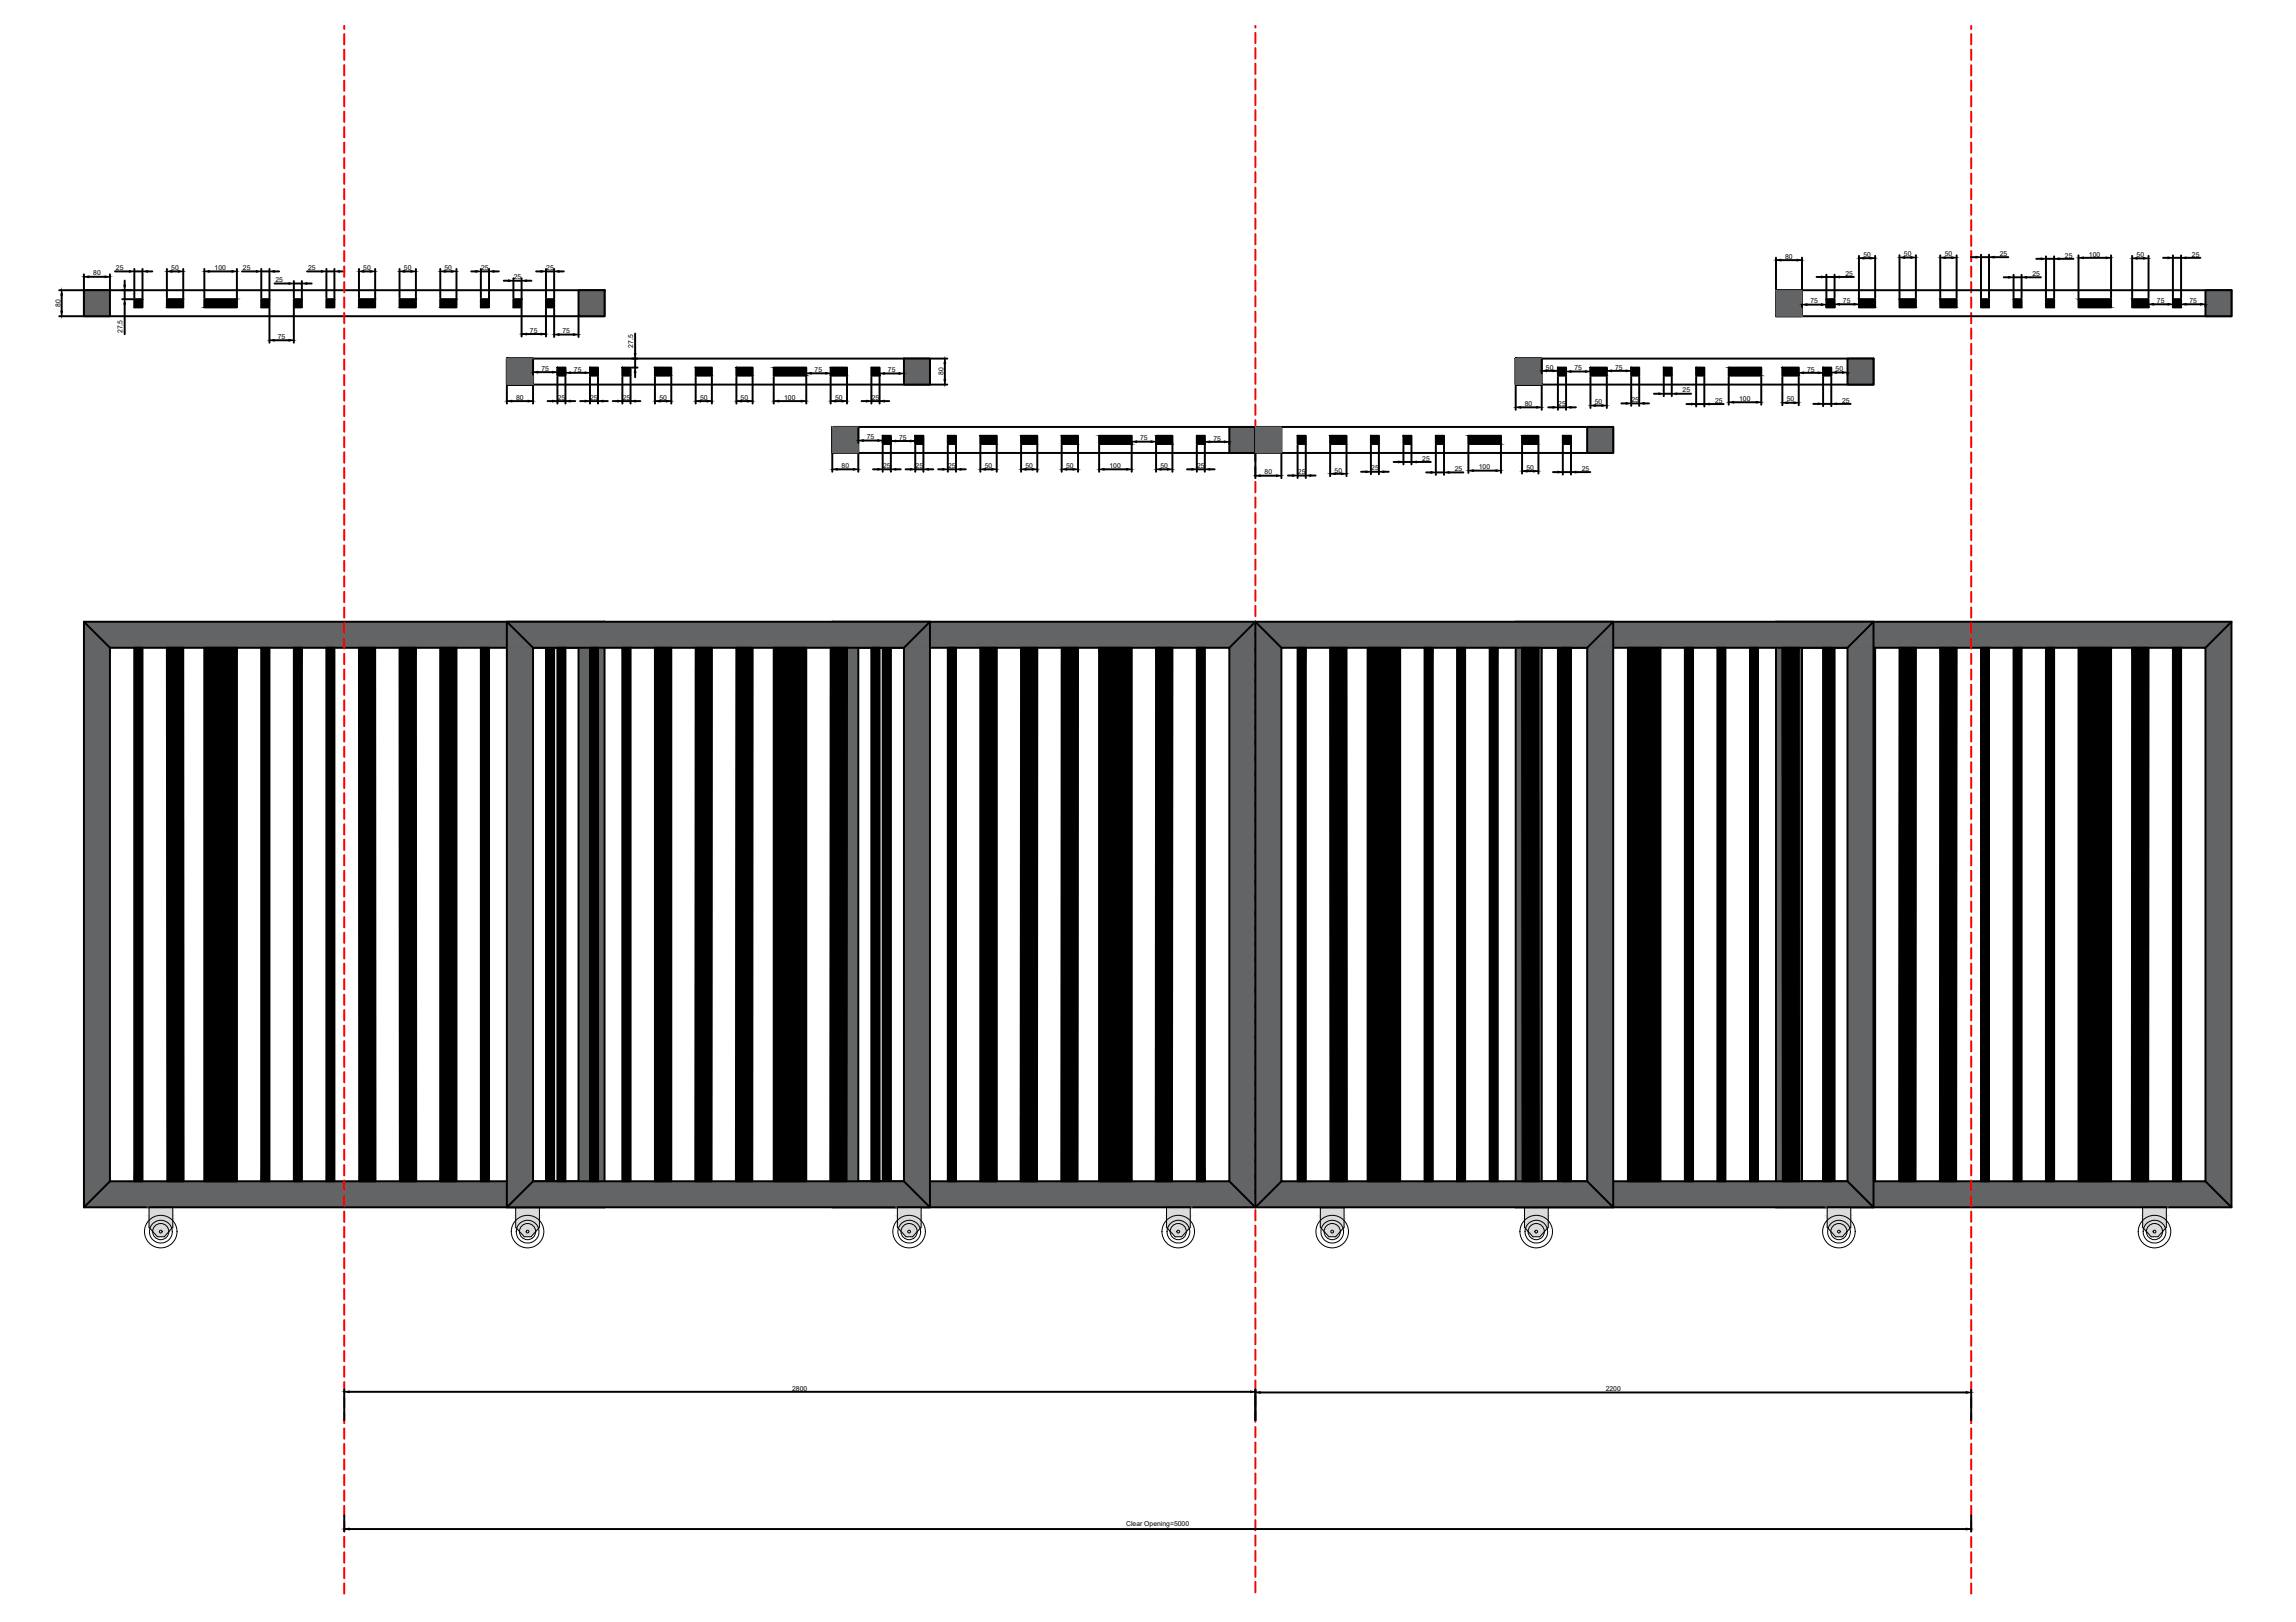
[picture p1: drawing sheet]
<svg xmlns="http://www.w3.org/2000/svg" width="297mm" height="210mm" viewBox="0 0 297 210" stroke-linecap="round" stroke-linejoin="round" font-family="sans-serif">
<defs><g id="words">
<g font-size=".9">
<text x="12.1" y="35.7">80</text>
<text x="15" y="35">25</text>
<text x="22.2" y="35">50</text>
<text x="27.8" y="35">100</text>
<text x="31.4" y="35">25</text>
<text x="39.9" y="35">25</text>
<text x="47" y="35">50</text>
<text x="52.3" y="35">50</text>
<text x="57.5" y="35">50</text>
<text x="62.3" y="35">25</text>
<text x="70.7" y="35">25</text>
<text x="230.9" y="33.5">80</text>
<text x="238.7" y="35.7">25</text>
<text x="241.1" y="33.2">50</text>
<text x="246.3" y="33.2">50</text>
<text x="251.6" y="33.2">50</text>
<text x="258.7" y="33.1">25</text>
<text x="262.9" y="35.7">25</text>
<text x="267.1" y="33.3">25</text>
<text x="270.3" y="33.2">100</text>
<text x="276.4" y="33.3">50</text>
<text x="283.6" y="33.2">25</text>
<text x="7.8" y="39.7" transform="rotate(-90 7.8 39.7)">80</text>
<text x="35.6" y="36.5">25</text>
<text x="66.5" y="36.2">25</text>
<text x="234.2" y="39.3">75</text>
<text x="238.4" y="39.2">75</text>
<text x="279" y="39.2">75</text>
<text x="283.3" y="39.2">75</text>
<text x="15.8" y="43.1" transform="rotate(-90 15.8 43.1)">27,5</text>
<text x="35.9" y="43.9">75</text>
<text x="68.6" y="43.1">75</text>
<text x="70" y="48">75</text>
<text x="72.8" y="43.1">75</text>
<text x="81.9" y="45" transform="rotate(-90 81.9 45)">27,5</text>
<text x="200" y="47.8">50</text>
<text x="203.7" y="47.9">75</text>
<text x="209" y="47.8">75</text>
<text x="66.8" y="51.7">80</text>
<text x="72.2" y="51.7">25</text>
<text x="74.3" y="48.1">75</text>
<text x="76.3" y="51.7">25</text>
<text x="80.6" y="51.7">25</text>
<text x="85.3" y="51.7">50</text>
<text x="90.6" y="51.7">50</text>
<text x="95.8" y="51.7">50</text>
<text x="101.5" y="51.7">100</text>
<text x="105.4" y="48.1">75</text>
<text x="108" y="51.7">50</text>
<text x="112.8" y="51.7">25</text>
<text x="114.9" y="48.2">75</text>
<text x="122.1" y="48.6" transform="rotate(-90 122.1 48.6)">80</text>
<text x="197.3" y="52.5">80</text>
<text x="201.6" y="52.5">25</text>
<text x="206.3" y="52.3">50</text>
<text x="211.1" y="52">25</text>
<text x="217.7" y="50.8">25</text>
<text x="221.9" y="52.1">25</text>
<text x="225" y="51.9">100</text>
<text x="231.2" y="52">50</text>
<text x="233.8" y="48.1">75</text>
<text x="237.5" y="48">50</text>
<text x="238.3" y="52.1">25</text>
<text x="112.1" y="56.8">75</text>
<text x="116.3" y="56.9">75</text>
<text x="147.5" y="57">75</text>
<text x="157" y="57">75</text>
<text x="184" y="59.6">25</text>
<text x="108.9" y="60.6">80</text>
<text x="114.2" y="60.6">25</text>
<text x="118.4" y="60.6">25</text>
<text x="122.7" y="60.6">25</text>
<text x="127.4" y="60.6">50</text>
<text x="132.7" y="60.6">50</text>
<text x="137.9" y="60.6">50</text>
<text x="143.5" y="60.6">100</text>
<text x="150.1" y="60.6">50</text>
<text x="154.9" y="60.6">25</text>
<text x="163.6" y="61.4">80</text>
<text x="167.9" y="61.4">25</text>
<text x="172.7" y="61.2">50</text>
<text x="177.4" y="60.9">25</text>
<text x="188.2" y="61">25</text>
<text x="191.3" y="60.7">100</text>
<text x="197.5" y="60.8">50</text>
<text x="204.6" y="60.9">25</text>
<text x="102.5" y="179.9">2800</text>
<text x="207.7" y="180">2200</text>
<text x="145.7" y="197.5">Clear Opening=5000</text>
</g>
</g></defs>
<!-- layer: 0 -->
<g fill="#636466" stroke="#636466" stroke-width=".13">
<path d="M107.7 80.5l3.3 3.3h-3.3z"/>
<path d="M159 83.8l3.4-3.3v3.3z"/>
<path d="M229.8 80.5l3.3 3.3h-3.3z"/>
<path d="M288.7 80.5v3.3h-3.4z"/>
<path d="M74.8 83.8l3.4-3.3v3.3z"/>
<path d="M10.9 80.5l3.3 3.3h-3.3z"/>
<path d="M65.6 80.5l3.4 3.3h-3.4z"/>
<path d="M120.3 80.5v3.3h-3.4z"/>
<path d="M239 83.8l3.4-3.3v3.3z"/>
<path d="M196.1 80.5l3.4 3.3h-3.4z"/>
<path d="M205.3 83.8l3.4-3.3v3.3z"/>
<path d="M162.4 80.5l3.4 3.3h-3.4z"/>
<path d="M107.7 80.5l51.3 3.3 3.4-3.3zM107.7 80.5l51.3 3.3h-48z"/>
<path d="M159 83.8l3.4 69.1v-69.1zM159 83.8l3.4 69.1h-3.4z"/>
<path d="M107.7 83.8l3.3 69.1v-69.1zM107.7 83.8l3.3 69.1h-3.3z"/>
<path d="M107.7 152.9l54.7 3.3v-3.3zM107.7 152.9l54.7 3.3h-54.7z"/>
<path d="M229.8 80.5l55.5 3.3 3.4-3.3zM229.8 80.5l55.5 3.3h-52.2z"/>
<path d="M285.3 83.8l3.4 69.1v-69.1zM285.3 83.8l3.4 69.1h-3.4z"/>
<path d="M229.8 83.8l3.3 69.1v-69.1zM229.8 83.8l3.3 69.1h-3.3z"/>
<path d="M229.8 152.9l58.9 3.3v-3.3zM229.8 152.9l58.9 3.3h-58.9z"/>
<path d="M10.9 80.5h67.3l-64 3.3zM14.2 83.8h60.6l3.4-3.3z"/>
<path d="M10.9 83.8h3.3l-3.3 69.1zM14.2 83.8l-3.3 69.1h3.3z"/>
<path d="M74.8 83.8h3.4l-3.4 69.1zM78.2 83.8l-3.4 69.1h3.4z"/>
<path d="M10.9 152.9h67.3l-67.3 3.3zM10.9 156.2h67.3v-3.3z"/>
<path d="M65.6 80.5l51.3 3.3 3.4-3.3zM65.6 80.5l51.3 3.3h-47.9z"/>
<path d="M116.9 83.8l3.4 69.1v-69.1zM116.9 83.8l3.4 69.1h-3.4z"/>
<path d="M65.6 83.8l3.4 69.1v-69.1zM65.6 83.8l3.4 69.1h-3.4z"/>
<path d="M65.6 152.9l54.7 3.3v-3.3zM65.6 152.9l54.7 3.3h-54.7z"/>
<path d="M10.9 37.6h3.3l-3.3 3.3zM10.9 40.9h3.3v-3.3z"/>
<path d="M74.8 37.6h3.4l-3.4 3.3zM78.2 37.6l-3.4 3.3h3.4z"/>
<path d="M196.1 80.5h46.3l-42.9 3.3zM199.5 83.8h39.5l3.4-3.3z"/>
<path d="M196.1 83.8h3.4l-3.4 69.1zM199.5 83.8l-3.4 69.1h3.4z"/>
<path d="M239 83.8h3.4l-3.4 69.1zM242.4 83.8l-3.4 69.1h3.4z"/>
<path d="M196.1 152.9h46.3l-46.3 3.3zM196.1 156.2h46.3v-3.3z"/>
<path d="M116.9 46.4l3.4 3.4v-3.4zM116.9 46.4l3.4 3.4h-3.4z"/>
<path d="M65.6 46.4l3.4 3.4v-3.4zM65.6 46.4l3.4 3.4h-3.4z"/>
<path d="M159 55.3l3.4 3.3v-3.3zM159 55.3l3.4 3.3h-3.4z"/>
<path d="M107.7 55.3l3.3 3.3v-3.3zM107.7 55.3l3.3 3.3h-3.3z"/>
<path d="M162.4 80.5h46.3l-42.9 3.3zM165.8 83.8h39.5l3.4-3.3z"/>
<path d="M162.4 83.8h3.4l-3.4 69.1zM165.8 83.8l-3.4 69.1h3.4z"/>
<path d="M205.3 83.8h3.4l-3.4 69.1zM208.7 83.8l-3.4 69.1h3.4z"/>
<path d="M162.4 152.9h46.3l-46.3 3.3zM162.4 156.2h46.3v-3.3z"/>
<path d="M205.3 55.3l3.4 3.3v-3.3zM205.3 55.3l3.4 3.3h-3.4z"/>
<path d="M162.4 55.3l3.4 3.3v-3.3zM162.4 55.3l3.4 3.3h-3.4z"/>
<path d="M239 46.4l3.4 3.4v-3.4zM239 46.4l3.4 3.4h-3.4z"/>
<path d="M196.1 46.4l3.4 3.4v-3.4zM196.1 46.4l3.4 3.4h-3.4z"/>
<path d="M285.3 37.6l3.4 3.3v-3.3zM285.3 37.6l3.4 3.3h-3.4z"/>
<path d="M229.8 37.6l3.3 3.3v-3.3zM229.8 37.6l3.3 3.3h-3.3z"/>
</g>
<g fill="none" stroke="#000" stroke-width=".25">
<path d="M7.7 37.6h3M8 38.2v2.1M10.9 37.6h67.3v3.3h-67.3zM10.9 37.6h3.3v3.3h-3.3zM10.9 35.5v1.9M11.5 35.8h2.1M14.2 35.5v1.9M14.9 35.1h1.8M15.8 37.6h1.2M15.8 38.7h1.4M16.1 36.3v.6M16.1 37.6v1.1"/>
<path d="M16.1 39.4v3.9M17.4 38.7h1v1.1h-1zM17.4 35.1h1M17.4 34.8v3.8M18.4 34.8v3.8M19.1 35.1h.6M21.6 38.7h2.1v1.1h-2.1zM21.6 34.8v3.8M22.2 35.1h.9M23.7 34.8v3.8M26.4 38.7h4.2v1.1h-4.2zM26.4 34.8v3.8"/>
<path d="M27.1 35.1h2.9M30.6 34.8v3.8M31.3 35.1h1.9M33.8 38.7h1.1v1.1h-1.1zM33.8 35.1h1.1M33.8 34.8v3.8M34.9 34.8v3.8M34.9 39.9v4.5M35.5 35.1h.6M35.5 36.7h1.9M38 38.7h1.1v1.1h-1.1zM38 36.4v2.2"/>
<path d="M38 39.9v4.5M38 36.7h1.1M39.1 36.4v2.2M39.7 36.7h.6M39.7 35.1h1.9M42.2 38.7h1.1v1.1h-1.1zM42.2 35.1h1.1M42.2 34.8v3.8M43.3 34.8v3.8M43.9 35.1h.6M46.4 38.7h2.1v1.1h-2.1zM46.4 34.8v3.8"/>
<path d="M47.1 35.1h.8M48.5 34.8v3.8M51.7 38.7h2.1v1.1h-2.1zM51.7 34.8v3.8M52.3 35.1h.9M53.8 34.8v3.8M57 38.7h2.1v1.1h-2.1zM57 34.8v3.8M57.6 35.1h.8M59.1 34.8v3.8M61 35.1h.6M62.2 38.7h1.1v1.1h-1.1z"/>
<path d="M62.2 35.1h1.1M62.2 34.8v3.8M63.3 34.8v3.8M63.9 35.1h.6M65.2 36.3h.6M66.4 38.7h1.1v1.1h-1.1zM66.4 36v2.6M66.4 36.3h1.1M67.5 36v2.6M67.5 39.9v3.6M68.1 36.3h.6M69.4 35.1h.6"/>
<path d="M70.6 38.7h1.1v1.1h-1.1zM70.6 34.8v3.8M70.6 39.9v3.6M70.6 35.1h1.1M71.7 34.8v3.8M71.7 39.9v3.7M72.3 35.1h.6M74.8 37.6h3.4v3.3h-3.4zM229.8 37.6v3.3h3.3v-3.3h-3.3h58.9v3.3h-58.9zM229.8 33.3v4.1M230.4 33.7h2.1M233.1 33.3v4.1"/>
<path d="M233.1 39.4v.3M233.8 39.4h1.8M235 35.8h.6M236.3 38.7h1v1.1h-1zM236.3 35.8h1M236.3 35.5v3.1M236.3 39.4v.3M237.3 35.5v3.1M237.3 39.4v.3M238 35.8h1.8M238 39.4h1.9M240.5 38.7h2.1v1.1h-2.1z"/>
<path d="M240.5 33.1v5.5M240.5 39.4v.3M241.1 33.4h.9M242.6 33.1v5.5M245.7 38.7h2.2v1.1h-2.2zM245.7 33v5.6M246.4 33.3h.8M247.9 33v5.6M251 38.7h2.1v1.1h-2.1zM251 33v5.6M251.7 33.3h.8M253.1 33v5.6"/>
<path d="M255 33.3h.7M256.3 38.7h1v1.1h-1zM256.3 33v5.6M256.3 33.3h1M257.3 33v5.6M258 33.3h1.8M259.2 35.9h.7M260.5 38.7h1v1.1h-1zM260.5 35.6v3M260.5 35.9h1M261.5 35.6v3M262.2 35.9h1.8"/>
<path d="M263.4 33.5h.7M264.7 38.7h1v1.1h-1zM264.7 33.2v5.4M264.7 33.5h1M265.7 33.2v5.4M266.4 33.5h1.8M268.9 38.7h4.2v1.1h-4.2zM268.9 33v5.6M269.5 33.4h3M273.1 33v5.6M275.8 38.7h2.2v1.1h-2.2zM275.8 33.1v5.5"/>
<path d="M276.5 33.4h.8M278 33.1v5.5M278 39.4v.3M278.6 39.4h1.9M279.8 33.4h.7M281.1 38.7h1.1v1.1h-1.1zM281.1 33v5.6M281.1 39.4v.3M281.1 33.4h1.1M282.2 33v5.6M282.2 39.4v.3M282.8 39.4h1.9"/>
<path d="M282.8 33.4h1.9M285.3 37.6h3.4v3.3h-3.4zM285.3 39.4v.3M7.7 40.9h3M35.5 44h1.9M65.6 46.4v3.4h3.4v-3.4h-3.4h54.7v3.4h-54.7zM65.6 49.9v2.3M66.2 51.9h2.1M68.1 43.2h1.9M69 46.6v1.9M69 49.9v2.3M69.6 48.2h1.9"/>
<path d="M70.8 51.9h.7M72.1 47.6h1.1v1h-1.1zM72.1 48v.5M72.1 48.8v3.4M72.1 51.9h1.1M72.3 43.3h1.9M73.2 47.9v.6M73.2 48.8v3.4M73.8 48.2h1.9M73.8 51.9h.6M74.8 41.1v2.5M75.1 51.9h.6"/>
<path d="M76.3 47.6h1.1v1h-1.1zM76.3 47.9v.6M76.3 48.8v3.4M76.3 51.9h1.1M77.4 48.8v3.4M78 51.9h.6M79.3 51.9h.6M80.5 47.6h1.1v1h-1.1zM80.5 51.9h1.1M80.5 48.8v3.4M81.6 48.8v3.4M81.7 46.4h.8"/>
<path d="M81.7 47.6h.8M82.2 43.2v2.6M82.2 46.4v1.2M82.2 48.2v.6M82.2 51.9h.6M84.7 47.6h2.1v1h-2.1zM84.7 48.8v3.4M85.4 51.9h.8M86.8 48.8v3.4M90 47.6h2.1v1h-2.1zM90 48.8v3.4M90.6 51.9h.9"/>
<path d="M92.1 48.8v3.4M95.3 47.6h2.1v1h-2.1zM95.3 48.8v3.4M95.9 51.9h.8M97.4 48.8v3.4M100.1 47.6h4.2v1h-4.2zM100.1 48.8v3.4M100.7 51.9h3M104.3 48.4v.2M104.3 48.8v3.4M104.9 48.3h1.9M107.5 47.6h2.1v1h-2.1z"/>
<path d="M107.5 48.4v.2M107.5 48.8v3.4M107.7 55.3v3.3h3.3v-3.3h-3.3h54.7v3.3h-54.7zM107.7 58.8v2.3M108.1 51.9h.8M109.6 48.8v3.4M111 55.4v1.9M111 58.8v2.3M111.5 51.9h.6M111.7 57h1.9M112.7 47.6h1.1v1h-1.1zM112.7 51.9h1.1"/>
<path d="M112.7 48.8v3.4M113.8 48.2v.4M113.8 48.8v3.4M114.2 56.4h1.1v1.1h-1.1zM114.2 56.8v.5M114.2 57.6v3.5M114.4 48.3h1.9M114.4 51.9h.6M115.3 56.8v.5M115.3 57.6v3.5M115.9 57.1h1.9M116.9 46.4h3.4v3.4h-3.4z"/>
<path d="M116.9 48.2v.4M118.4 56.4h1.1v1.1h-1.1zM118.4 56.8v.5M118.4 57.6v3.5M119.5 57.6v3.5M120.5 49.8h2.1M120.5 46.4h2.1M122.2 47v2.1M122.6 56.4h1.1v1.1h-1.1zM122.6 57.6v3.5M123.7 57.6v3.5M126.8 56.4h2.1v1.1h-2.1z"/>
<path d="M126.8 57.6v3.5M128.9 57.6v3.5M132.1 56.4h2.1v1.1h-2.1zM132.1 57.6v3.5M134.2 57.6v3.5M137.4 56.4h2.1v1.1h-2.1zM137.4 57.6v3.5M139.5 57.6v3.5M142.2 56.4h4.2v1.1h-4.2zM142.2 57.6v3.5M146.4 57.2v.3M146.4 57.6v3.5"/>
<path d="M147 57.2h1.9M149.6 56.4h2.1v1.1h-2.1zM149.6 57.2v.3M149.6 57.6v3.5M151.7 57.6v3.5M154.8 56.4h1.1v1.1h-1.1zM154.8 57.6v3.5M155.9 57.1v.4M155.9 57.6v3.5M156.5 57.2h1.9M159 55.3h3.4v3.3h-3.4zM159 57.1v.4"/>
<path d="M162.4 55.3v3.3h3.4v-3.3h-3.4h46.3v3.3h-46.3zM162.4 58.8v3.1M165.8 58.8v3.1M167.9 56.4h1v1.1h-1zM167.9 57.6v4.3M168.9 57.6v4.3M172.1 56.4h2.1v1.1h-2.1zM172.1 57.6v4M174.2 57.6v4M177.4 56.4h1v1.1h-1zM177.4 57.6v3.8M178.4 57.6v3.8"/>
<path d="M180.3 59.8h.6M181.6 56.4h1v1.1h-1zM181.6 57.6v2.5M181.6 59.8h1M182.6 57.6v2.5M183.2 59.8h1.9M185.8 56.4h1v1.1h-1zM185.8 57.6v3.9M186.8 57.6v3.9M190 56.4h4.2v1.1h-4.2zM190 57.6v3.6M194.2 57.6v3.6"/>
<path d="M196.1 46.4v3.4h3.4v-3.4h-3.4h46.3v3.4h-46.3zM196.1 49.9v3.1M196.7 52.7h2.1M196.9 56.4h2.1v1.1h-2.1zM196.9 57.6v3.7M199 57.6v3.7M199.5 46.6v1.7M199.5 49.9v3.1M200.1 48h.8M200.3 52.7h.6M201.5 47.6h1.1v1h-1.1zM201.5 52.7h1.1"/>
<path d="M201.5 47.7v.6M201.5 48.8v4.2M202.2 56.4h1v1.1h-1zM202.2 57.6v3.8M202.6 47.8v.1M202.6 48.8v4.2M203.2 57.6v3.8M203.2 52.7h.7M203.2 48.1h1.9M205.3 55.3h3.4v3.3h-3.4zM205.8 47.6h2.1v1h-2.1zM205.8 47.8v.1"/>
<path d="M205.8 48.8v4M206.4 52.5h.8M207.9 47.7v.2M207.9 48.8v4M208.5 48h1.9M209.8 52.2h.6M211 47.6h1.1v1h-1.1zM211 47.7v.2M211 48.8v3.7M211 52.2h1.1M212.1 48.8v3.7M212.7 52.2h.6"/>
<path d="M214 51h.6M215.2 47.6h1.1v1h-1.1zM215.2 48.8v2.5M215.2 51h1.1M216.3 48.8v2.5M216.9 51h1.9M218.2 52.3h.6M219.4 47.6h1.1v1h-1.1zM219.4 48.8v3.8M219.4 52.3h1.1M220.5 48.8v3.8M221.1 52.3h1.9"/>
<path d="M223.6 47.6h4.3v1h-4.3zM223.6 48.8v3.6M224.3 52.1h2.9M227.9 48.8v3.6M230.6 47.6h2.1v1h-2.1zM230.6 48.8v3.6M231.2 52.1h.9M232.7 48.2v.4M232.7 48.8v3.6M233.3 48.2h1.9M234.6 52.3h.6M235.9 47.6h1v1h-1z"/>
<path d="M235.9 48.2v.4M235.9 48.8v3.8M235.9 52.3h1M236.9 48.2v.3M236.9 48.8v3.8M237.6 52.3h1.8M237.6 48.2h.8M239 46.4h3.4v3.4h-3.4zM239 48.2v.3M108.3 60.7h2.1M112.9 60.7h.7M114.2 60.7h1.1"/>
<path d="M115.9 60.7h.6M117.2 60.7h.6M118.4 60.7h1.1M120.1 60.7h.6M121.4 60.7h.6M122.6 60.7h1.1M124.3 60.7h.6M127.5 60.7h.8M132.7 60.7h.9M138 60.7h.8M142.8 60.7h3M150.2 60.7h.8"/>
<path d="M153.6 60.7h.6M154.8 60.7h1.1M156.5 60.7h.6M163 61.6h2.1M166.6 61.5h.6M167.9 61.5h1M169.6 61.5h.6M172.7 61.3h.9M176.1 61.1h.6M177.4 61.1h1M179 61.1h.7M184.5 61.1h.6"/>
<path d="M185.8 61.1h1M187.5 61.1h1.8M190.6 60.9h2.9M197.5 61h.9M200.9 61.1h.6M202.2 61.1h1M203.9 61.1h1.8M10.9 80.5h67.3v75.7h-67.3zM10.9 80.5l3.3 3.3M17.4 83.8h1v69.1h-1zM21.6 83.8h2.1v69.1h-2zM26.4 83.8h4.2v69.1h-4.2z"/>
<path d="M33.8 83.8h1.1v69.1h-1.1zM38 83.8h1.1v69.1h-1.1zM42.2 83.8h1.1v69.1h-1.1zM46.4 83.8h2.1l.1 69.1h-2.1zM51.7 83.8h2.1v69.1h-2.1zM57 83.8h2.1v69.1h-2.1zM62.2 83.8h1.1v69.1h-1.1zM65.6 80.5h54.7v75.7h-54.7zM65.6 80.5l3.4 3.3h47.9v69.1h-47.9v-69.1M66.4 83.8h1.1v69.1h-1.1zM70.6 83.8h1.1v69.1h-1.1zM72.1 83.8h1.1v69.1h-1.1z"/>
<path d="M76.3 83.8h1.1v69.1h-1.1zM78.2 80.5l-3.4 3.3h-60.6v69.1h60.6v-69.1M80.5 83.8h1.1v69.1h-1.1zM84.7 83.8h2.1v69.1h-2.1zM90 83.8h2.1v69.1h-2.1zM95.3 83.8h2.1l-.1 69.1h-2.1zM100.1 83.8h4.2v69.1h-4.2zM107.5 83.8h2.1l-.1 69.1h-2.1zM107.7 80.5h54.7v75.7h-54.7zM107.7 80.5l3.3 3.3h48v69.1h-48v-69.1M112.7 83.8h1.1v69.1h-1.1zM114.2 83.8h1.1v69.1h-1.1z"/>
<path d="M118.4 83.8h1.1v69.1h-1.1zM120.3 80.5l-3.4 3.3M122.6 83.8h1.1v69.1h-1.1zM126.8 83.8h2.1v69.1h-2.1zM132.1 83.8h2.1v69.1h-2.2zM137.4 83.8h2.1l-.1 69.1h-2.1zM142.2 83.8h4.2v69.1h-4.2zM149.6 83.8h2.1l-.1 69.1h-2.1zM154.8 83.8h1.1v69.1h-1.1zM159 83.8l3.4-3.3 3.4 3.3M162.4 80.5h46.3v75.7h-46.3zM165.8 83.8h39.5v69.1h-39.5z"/>
<path d="M167.9 83.8h1v69.1h-1zM172.1 83.8h2.1v69.1h-2.1zM176.9 83.8h4.2v69.1h-4.2zM184.3 83.8h1.1v69.1h-1.1zM188.5 83.8h1v69.1h-1zM192.7 83.8h1.1v69.1h-1.1zM196.1 80.5h46.3v75.7h-46.3zM196.1 80.5l3.4 3.3M196.9 83.8h2.1l.1 69.1h-2.1zM199.5 83.8h39.5v69.1h-39.5zM201.5 83.8h1.1v69.1h-1.1zM202.2 83.8h1v69.1h-1z"/>
<path d="M205.8 83.8h2.1v69.1h-2.1zM208.7 80.5l-3.4 3.3M210.6 83.8h4.2v69.1h-4.2zM218 83.8h1v69.1h-1zM222.2 83.8h1v69.1h-1zM226.4 83.8h1v69.1h-1zM229.8 80.5h58.9v75.7h-58.9zM229.8 80.5l3.3 3.3h52.2v69.1h-52.2v-69.1M230.6 83.8h2.1v69.1h-2zM235.9 83.8h1v69.1h-1zM236.3 83.8h1v69.1h-1zM240.5 83.8h2.1v69.1h-2.1z"/>
<path d="M242.4 80.5l-3.4 3.3M245.7 83.8h2.2l-.1 69.1h-2.1zM251 83.8h2.1v69.1h-2.1zM256.3 83.8h1v69.1h-1zM260.5 83.8h1v69.1h-1zM264.7 83.8h1v69.1h-1zM268.9 83.8h4.2v69.1h-4.2zM275.8 83.8h2.2l-.1 69.1h-2.1zM281.1 83.8h1.1v69.1h-1.1zM288.7 80.5l-3.4 3.3M14.2 152.9l-3.3 3.3M19.3 156.2h3.1"/>
<path d="M66.7 156.2h3.1M69 152.9l-3.4 3.3M74.8 152.9l3.4 3.3M111 152.9l-3.3 3.3M116.1 156.2h3.1M116.9 152.9l3.4 3.3M150.9 156.2h3.1M159 152.9l3.4 3.3 3.4-3.3M170.8 156.2h3.1M197.2 156.2h3.1M199.5 152.9l-3.4 3.3M205.3 152.9l3.4 3.3"/>
<path d="M233.1 152.9l-3.3 3.3M236.4 156.2h3M239 152.9l3.4 3.3M277.2 156.2h3.1M285.3 152.9l3.4 3.3M44.5 179.8v4M162.4 179.8v4M255 179.9v3.9M44.5 196.1v2.1M45.2 197.9h209.2M45.2 180.1h116.6M163 180.2h91.4"/>
<path d="M255 196.1v2.1"/>
</g>
<g fill="#000" stroke="#000" stroke-width=".13">
<path d="M8 37.6l.1 .6h-.2zM10.9 35.8l.6-.1v.2zM13.6 35.7l.6 .1-.6 .1zM16 36.9h.2l-.1 .7zM16.1 38.7l.1 .7h-.2zM16.7 35l.7 .1-.7 .1zM18.4 35.1l.7-.1v.2zM21.6 35.1l.6-.1v.2zM23.1 35l.6 .1-.6 .1zM26.4 35.1l.7-.1v.2zM30 35l.6 .1-.6 .1zM33.2 35l.6 .1-.6 .1z"/>
<path d="M34.9 35.1l.6-.1v.2zM37.4 36.6l.6 .1-.6 .1zM39.1 36.7l.6-.1v.2zM41.6 35l.6 .1-.6 .1zM43.3 35.1l.6-.1v.2zM46.4 35.1l.7-.1v.2zM47.9 35l.6 .1-.6 .1zM51.7 35.1l.6-.1v.2zM53.2 35l.6 .1-.6 .1zM57 35.1l.6-.1v.2zM58.4 35l.7 .1-.7 .1zM61.6 35l.6 .1-.6 .1z"/>
<path d="M63.3 35.1l.6-.1v.2zM65.8 36.2l.6 .1-.6 .1zM67.5 36.3l.6-.1v.2zM70 35l.6 .1-.6 .1zM71.7 35.1l.6-.1v.2zM229.8 33.7l.6-.1v.2zM232.5 33.6l.6 .1-.6 .1zM233.1 39.4l.7-.1v.2zM235.6 35.7l.7 .1-.7 .1zM235.6 39.3l.7 .1-.7 .1zM237.3 35.8l.7-.1v.2zM237.3 39.4l.7-.1v.2z"/>
<path d="M239.9 39.3l.6 .1-.6 .1zM240.5 33.4l.6-.1v.2zM242 33.3l.6 .1-.6 .1zM245.7 33.3l.7-.1v.2zM247.2 33.2l.7 .1-.7 .1zM251 33.3l.7-.1v.3zM252.5 33.2l.6 .1-.6 .2zM255.7 33.2l.6 .1-.6 .1zM257.3 33.3l.7-.1v.2zM259.9 35.8l.6 .1-.6 .1zM261.5 35.9l.7-.1v.2zM264.1 33.4l.6 .1-.6 .1z"/>
<path d="M265.7 33.5l.7-.1v.2zM268.9 33.4l.6-.1v.2zM272.5 33.3l.6 .1-.6 .1zM275.8 33.4l.7-.1v.2zM277.3 33.3l.7 .1-.7 .1zM278 39.4l.6-.1v.2zM280.5 39.3l.6 .1-.6 .1zM280.5 33.3l.6 .1-.6 .1zM282.2 39.4l.6-.1v.2zM282.2 33.4l.6-.1v.2zM284.7 39.3l.6 .1-.6 .1zM7.9 40.3h.2l-.1 .6z"/>
<path d="M34.9 44l.6-.1v.2zM37.4 43.9l.6 .1-.6 .1zM65.6 51.9l.6-.1v.2zM67.5 43.2l.6-.1v.2zM68.3 51.8l.7 .1-.7 .1zM69 48.2l.6-.1v.2zM70 43.1l.6 .1-.6 .1zM71.5 48.1l.6 .1-.6 .1zM71.5 51.8l.6 .1-.6 .1zM71.7 43.3l.6-.1v.2zM73.2 48.2l.6-.1v.2zM73.2 51.9l.6-.1v.2z"/>
<path d="M74.2 43.2l.6 .1-.6 .1zM75.7 48.1l.6 .1-.6 .1zM75.7 51.8l.6 .1-.6 .1zM77.4 51.9l.6-.1v.2zM79.9 51.8l.6 .1-.6 .1zM82.2 47.6l.1 .6h-.2zM82.1 45.8h.2l-.1 .6zM81.6 51.9l.6-.1v.2zM84.7 51.9l.7-.1v.2zM86.2 51.8l.6 .1-.6 .1zM90 51.9l.6-.1v.2zM91.5 51.8l.6 .1-.6 .1z"/>
<path d="M95.3 51.9l.6-.1v.2zM96.7 51.8l.7 .1-.7 .1zM100.1 51.9l.6-.1v.2zM103.7 51.8l.6 .1-.6 .1zM104.3 48.3l.6-.1v.2zM106.8 48.2l.7 .1-.7 .1zM107.5 51.9l.6-.1v.2zM108.9 51.8l.7 .1-.7 .1zM111 57l.7-.1v.2zM112.1 51.8l.6 .1-.6 .1zM113.6 56.9l.6 .1-.6 .1zM113.8 48.3l.6-.1v.2z"/>
<path d="M113.8 51.9l.6-.1v.2zM115.3 57.1l.6-.1v.2zM116.3 48.2l.6 .1-.6 .1zM117.8 57l.6 .1-.6 .1zM122.1 49.1h.2l-.1 .7zM122.2 46.4l.1 .6h-.2zM146.4 57.2l.6-.1v.2zM148.9 57.1l.7 .1-.7 .1zM155.9 57.2l.6-.1v.2zM158.4 57.1l.6 .1-.6 .1zM180.9 59.7l.7 .1-.7 .1zM182.6 59.8l.6-.1v.2z"/>
<path d="M196.1 52.7l.6-.1v.2zM198.8 52.6l.7 .1-.7 .1zM199.5 48l.6-.1v.2zM200.9 52.6l.6 .1-.6 .1zM200.9 47.9l.6 .1-.6 .1zM202.6 52.7l.6-.1v.2zM202.6 48.1l.6-.1v.2zM205.1 48l.7 .1-.7 .1zM205.8 52.5l.6-.1v.2zM207.2 52.4l.7 .1-.7 .1zM207.9 48l.6-.1v.2zM210.4 52.1l.6 .1-.6 .1z"/>
<path d="M210.4 47.9l.6 .1-.6 .1zM212.1 52.2l.6-.1v.2zM214.6 50.8l.6 .2-.6 .1zM216.3 51l.6-.2v.3zM218.8 52.2l.6 .1-.6 .1zM220.5 52.3l.6-.1v.2zM223.6 52.1l.7-.1v.2zM227.2 52l.7 .1-.7 .1zM230.6 52.1l.6-.1v.2zM232.1 52l.6 .1-.6 .1zM232.7 48.2l.6-.1v.3zM235.2 52.2l.7 .1-.7 .1z"/>
<path d="M235.2 48.1l.7 .1-.7 .2zM236.9 52.3l.7-.1v.2zM236.9 48.2l.7-.1v.2zM238.4 48.1l.6 .1-.6 .1zM107.7 60.7l.6-.1v.2zM110.4 60.6l.6 .1-.6 .1zM113.6 60.6l.6 .1-.6 .1zM115.3 60.7l.6-.1v.2zM117.8 60.6l.6 .1-.6 .1zM119.5 60.7l.6-.1v.2zM122 60.6l.6 .1-.6 .1zM123.7 60.7l.6-.1v.2z"/>
<path d="M126.8 60.7l.7-.1v.2zM128.3 60.6l.6 .1-.6 .1zM132.1 60.7l.6-.1v.2zM133.6 60.6l.6 .1-.6 .1zM137.4 60.7l.6-.1v.2zM138.8 60.6l.7 .1-.7 .1zM142.2 60.7l.6-.1v.2zM145.8 60.6l.6 .1-.6 .1zM149.6 60.7l.6-.1v.2zM151 60.6l.7 .1-.7 .1zM154.2 60.6l.6 .1-.6 .1zM155.9 60.7l.6-.1v.2z"/>
<path d="M162.4 61.6l.6-.1v.2zM165.1 61.5l.7 .1-.7 .1zM167.2 61.4l.7 .1-.7 .1zM168.9 61.5l.7-.1v.2zM172.1 61.3l.6-.1v.2zM173.6 61.2l.6 .1-.6 .1zM176.7 60.9l.7 .2-.7 .1zM178.4 61.1l.6-.2v.3zM185.1 61l.7 .1-.7 .1zM186.8 61.1l.7-.1v.2zM190 60.9l.6-.1v.2zM193.5 60.8l.7 .1-.7 .1z"/>
<path d="M196.9 61l.6-.1v.2zM198.4 60.9l.6 .1-.6 .1zM201.5 61l.7 .1-.7 .1zM203.2 61.1l.7-.1v.2zM44.5 197.9l.7-.1v.2zM44.5 180.1l.7-.1v.2zM161.8 180l.6 .1-.6 .1zM162.4 180.2l.6-.1v.2zM254.4 197.8l.6 .1-.6 .1zM254.4 180.1l.6 .1-.6 .1z"/>
<path d="M17.4 38.7h1l-1 1.1zM18.4 38.7l-1 1.1h1z"/>
<path d="M21.6 38.7h2.1l-2.1 1.1zM21.6 39.8h2.1v-1.1z"/>
<path d="M26.4 38.7h4.2l-4.2 1.1zM26.4 39.8h4.2v-1.1z"/>
<path d="M33.8 38.7h1.1l-1.1 1.1zM33.8 39.8h1.1v-1.1z"/>
<path d="M38 38.7h1.1l-1.1 1.1zM39.1 38.7l-1.1 1.1h1.1z"/>
<path d="M42.2 38.7h1.1l-1.1 1.1zM43.3 38.7l-1.1 1.1h1.1z"/>
<path d="M46.4 38.7h2.1l-2.1 1.1zM46.4 39.8h2.1v-1.1z"/>
<path d="M51.7 38.7h2.1l-2.1 1.1zM51.7 39.8h2.1v-1.1z"/>
<path d="M57 38.7h2.1l-2.1 1.1zM57 39.8h2.1v-1.1z"/>
<path d="M62.2 38.7h1.1l-1.1 1.1zM63.3 38.7l-1.1 1.1h1.1z"/>
<path d="M66.4 38.7h1.1l-1.1 1.1zM67.5 38.7l-1.1 1.1h1.1z"/>
<path d="M70.6 38.7h1.1l-1.1 1.1zM71.7 38.7l-1.1 1.1h1.1z"/>
<path d="M236.3 38.7l1 1.1v-1.1zM236.3 38.7l1 1.1h-1z"/>
<path d="M240.5 38.7l2.1 1.1v-1.1zM240.5 38.7l2.1 1.1h-2.1z"/>
<path d="M245.7 38.7l2.2 1.1v-1.1zM245.7 38.7l2.2 1.1h-2.2z"/>
<path d="M251 38.7l2.1 1.1v-1.1zM251 38.7l2.1 1.1h-2.1z"/>
<path d="M256.3 38.7l1 1.1v-1.1zM256.3 38.7l1 1.1h-1z"/>
<path d="M260.5 38.7l1 1.1v-1.1zM260.5 38.7l1 1.1h-1z"/>
<path d="M264.7 38.7l1 1.1v-1.1zM264.7 38.7l1 1.1h-1z"/>
<path d="M268.9 38.7l4.2 1.1v-1.1zM268.9 38.7l4.2 1.1h-4.2z"/>
<path d="M275.8 38.7l2.2 1.1v-1.1zM275.8 38.7l2.2 1.1h-2.2z"/>
<path d="M281.1 38.7l1.1 1.1v-1.1zM281.1 38.7l1.1 1.1h-1.1z"/>
<path d="M72.1 47.6l1.1 1v-1zM72.1 47.6l1.1 1h-1.1z"/>
<path d="M76.3 47.6l1.1 1v-1zM76.3 47.6l1.1 1h-1.1z"/>
<path d="M80.5 47.6l1.1 1v-1zM80.5 47.6l1.1 1h-1.1z"/>
<path d="M84.7 47.6l2.1 1v-1zM84.7 47.6l2.1 1h-2.1z"/>
<path d="M90 47.6l2.1 1v-1zM90 47.6l2.1 1h-2.1z"/>
<path d="M95.3 47.6l2.1 1v-1zM95.3 47.6l2.1 1h-2.1z"/>
<path d="M100.1 47.6l4.2 1v-1zM100.1 47.6l4.2 1h-4.2z"/>
<path d="M107.5 47.6l2.1 1v-1zM107.5 47.6l2.1 1h-2.1z"/>
<path d="M112.7 47.6l1.1 1v-1zM112.7 47.6l1.1 1h-1.1z"/>
<path d="M114.2 56.4l1.1 1.1v-1.1zM114.2 56.4l1.1 1.1h-1.1z"/>
<path d="M118.4 56.4l1.1 1.1v-1.1zM118.4 56.4l1.1 1.1h-1.1z"/>
<path d="M122.6 56.4l1.1 1.1v-1.1zM122.6 56.4l1.1 1.1h-1.1z"/>
<path d="M126.8 56.4l2.1 1.1v-1.1zM126.8 56.4l2.1 1.1h-2.1z"/>
<path d="M132.1 56.4l2.1 1.1v-1.1zM132.1 56.4l2.1 1.1h-2.1z"/>
<path d="M137.4 56.4l2.1 1.1v-1.1zM137.4 56.4l2.1 1.1h-2.1z"/>
<path d="M142.2 56.4l4.2 1.1v-1.1zM142.2 56.4l4.2 1.1h-4.2z"/>
<path d="M149.6 56.4l2.1 1.1v-1.1zM149.6 56.4l2.1 1.1h-2.1z"/>
<path d="M154.8 56.4l1.1 1.1v-1.1zM154.8 56.4l1.1 1.1h-1.1z"/>
<path d="M167.9 56.4l1 1.1v-1.1zM167.9 56.4l1 1.1h-1z"/>
<path d="M172.1 56.4l2.1 1.1v-1.1zM172.1 56.4l2.1 1.1h-2.1z"/>
<path d="M177.4 56.4l1 1.1v-1.1zM177.4 56.4l1 1.1h-1z"/>
<path d="M181.6 56.4l1 1.1v-1.1zM181.6 56.4l1 1.1h-1z"/>
<path d="M185.8 56.4l1 1.1v-1.1zM185.8 56.4l1 1.1h-1z"/>
<path d="M190 56.4l4.2 1.1v-1.1zM190 56.4l4.2 1.1h-4.2z"/>
<path d="M196.9 56.4l2.1 1.1v-1.1zM196.9 56.4l2.1 1.1h-2.1z"/>
<path d="M201.5 47.6l1.1 1v-1zM201.5 47.6l1.1 1h-1.1z"/>
<path d="M202.2 56.4l1 1.1v-1.1zM202.2 56.4l1 1.1h-1z"/>
<path d="M205.8 47.6l2.1 1v-1zM205.8 47.6l2.1 1h-2.1z"/>
<path d="M211 47.6l1.1 1v-1zM211 47.6l1.1 1h-1.1z"/>
<path d="M215.2 47.6l1.1 1v-1zM215.2 47.6l1.1 1h-1.1z"/>
<path d="M219.4 47.6l1.1 1v-1zM219.4 47.6l1.1 1h-1.1z"/>
<path d="M223.6 47.6l4.3 1v-1zM223.6 47.6l4.3 1h-4.3z"/>
<path d="M230.6 47.6l2.1 1v-1zM230.6 47.6l2.1 1h-2.1z"/>
<path d="M235.9 47.6l1 1v-1zM235.9 47.6l1 1h-1z"/>
<path d="M17.4 83.8h1l-1 69.1zM18.4 83.8l-1 69.1h1z"/>
<path d="M21.6 83.8h2.1l-2 69.1zM23.7 83.8l-2 69.1h2z"/>
<path d="M26.4 83.8h4.2l-4.2 69.1zM30.6 83.8l-4.2 69.1h4.2z"/>
<path d="M33.8 83.8h1.1l-1.1 69.1zM34.9 83.8l-1.1 69.1h1.1z"/>
<path d="M38 83.8h1.1l-1.1 69.1zM39.1 83.8l-1.1 69.1h1.1z"/>
<path d="M42.2 83.8h1.1l-1.1 69.1zM43.3 83.8l-1.1 69.1h1.1z"/>
<path d="M46.4 83.8h2.1l-2 69.1zM48.5 83.8l-2 69.1h2.1z"/>
<path d="M51.7 83.8h2.1l-2.1 69.1zM53.8 83.8l-2.1 69.1h2.1z"/>
<path d="M57 83.8h2.1l-2.1 69.1zM59.1 83.8l-2.1 69.1h2.1z"/>
<path d="M62.2 83.8h1.1l-1.1 69.1zM63.3 83.8l-1.1 69.1h1.1z"/>
<path d="M66.4 83.8h1.1l-1.1 69.1zM67.5 83.8l-1.1 69.1h1.1z"/>
<path d="M70.6 83.8h1.1l-1.1 69.1zM71.7 83.8l-1.1 69.1h1.1z"/>
<path d="M72.1 83.8l1.1 69.1v-69.1zM72.1 83.8l1.1 69.1h-1.1z"/>
<path d="M76.3 83.8l1.1 69.1v-69.1zM76.3 83.8l1.1 69.1h-1.1z"/>
<path d="M80.5 83.8l1.1 69.1v-69.1zM80.5 83.8l1.1 69.1h-1.1z"/>
<path d="M84.7 83.8l2.1 69.1v-69.1zM84.7 83.8l2.1 69.1h-2.1z"/>
<path d="M90 83.8l2.1 69.1v-69.1zM90 83.8l2.1 69.1h-2.1z"/>
<path d="M95.3 83.8l2 69.1 .1-69.1zM95.3 83.8l2 69.1h-2.1z"/>
<path d="M100.1 83.8l4.2 69.1v-69.1zM100.1 83.8l4.2 69.1h-4.2z"/>
<path d="M107.5 83.8l2 69.1 .1-69.1zM107.5 83.8l2 69.1h-2.1z"/>
<path d="M112.7 83.8l1.1 69.1v-69.1zM112.7 83.8l1.1 69.1h-1.1z"/>
<path d="M114.2 83.8l1.1 69.1v-69.1zM114.2 83.8l1.1 69.1h-1.1z"/>
<path d="M118.4 83.8l1.1 69.1v-69.1zM118.4 83.8l1.1 69.1h-1.1z"/>
<path d="M122.6 83.8l1.1 69.1v-69.1zM122.6 83.8l1.1 69.1h-1.1z"/>
<path d="M126.8 83.8l2.1 69.1v-69.1zM126.8 83.8l2.1 69.1h-2.1z"/>
<path d="M132.1 83.8l2.1 69.1v-69.1zM132.1 83.8l2.1 69.1h-2.2z"/>
<path d="M137.4 83.8l2 69.1 .1-69.1zM137.4 83.8l2 69.1h-2.1z"/>
<path d="M142.2 83.8l4.2 69.1v-69.1zM142.2 83.8l4.2 69.1h-4.2z"/>
<path d="M149.6 83.8l2 69.1 .1-69.1zM149.6 83.8l2 69.1h-2.1z"/>
<path d="M154.8 83.8l1.1 69.1v-69.1zM154.8 83.8l1.1 69.1h-1.1z"/>
<path d="M167.9 83.8h1l-1 69.1zM168.9 83.8l-1 69.1h1z"/>
<path d="M172.1 83.8h2.1l-2.1 69.1zM174.2 83.8l-2.1 69.1h2.1z"/>
<path d="M176.9 83.8h4.2l-4.2 69.1zM181.1 83.8l-4.2 69.1h4.2z"/>
<path d="M184.3 83.8h1.1l-1.1 69.1zM185.4 83.8l-1.1 69.1h1.1z"/>
<path d="M188.5 83.8h1l-1 69.1zM189.5 83.8l-1 69.1h1z"/>
<path d="M192.7 83.8h1.1l-1.1 69.1zM193.8 83.8l-1.1 69.1h1.1z"/>
<path d="M196.9 83.8h2.1l-2 69.1zM199 83.8l-2 69.1h2.1z"/>
<path d="M201.5 83.8h1.1l-1.1 69.1zM202.6 83.8l-1.1 69.1h1.1z"/>
<path d="M202.2 83.8h1l-1 69.1zM203.2 83.8l-1 69.1h1z"/>
<path d="M205.8 83.8h2.1l-2.1 69.1zM207.9 83.8l-2.1 69.1h2.1z"/>
<path d="M210.6 83.8h4.2l-4.2 69.1zM214.8 83.8l-4.2 69.1h4.2z"/>
<path d="M218 83.8h1l-1 69.1zM219 83.8l-1 69.1h1z"/>
<path d="M222.2 83.8h1l-1 69.1zM223.2 83.8l-1 69.1h1z"/>
<path d="M226.4 83.8h1l-1 69.1zM227.4 83.8l-1 69.1h1z"/>
<path d="M230.6 83.8h2.1l-2 69.1zM232.7 83.8l-2 69.1h2z"/>
<path d="M235.9 83.8h1l-1 69.1zM236.9 83.8l-1 69.1h1z"/>
<path d="M236.3 83.8l1 69.1v-69.1zM236.3 83.8l1 69.1h-1z"/>
<path d="M240.5 83.8l2.1 69.1v-69.1zM240.5 83.8l2.1 69.1h-2.1z"/>
<path d="M245.7 83.8l2.1 69.1 .1-69.1zM245.7 83.8l2.1 69.1h-2.1z"/>
<path d="M251 83.8l2.1 69.1v-69.1zM251 83.8l2.1 69.1h-2.1z"/>
<path d="M256.3 83.8l1 69.1v-69.1zM256.3 83.8l1 69.1h-1z"/>
<path d="M260.5 83.8l1 69.1v-69.1zM260.5 83.8l1 69.1h-1z"/>
<path d="M264.7 83.8l1 69.1v-69.1zM264.7 83.8l1 69.1h-1z"/>
<path d="M268.9 83.8l4.2 69.1v-69.1zM268.9 83.8l4.2 69.1h-4.2z"/>
<path d="M275.8 83.8l2.1 69.1 .1-69.1zM275.8 83.8l2.1 69.1h-2.1z"/>
<path d="M281.1 83.8l1.1 69.1v-69.1zM281.1 83.8l1.1 69.1h-1.1z"/>
</g>
<g fill="#dbdbdb" stroke="#dbdbdb" stroke-width=".13">
<path d="M20.6 158.4h.4z"/>
<path d="M20.6 158h.5z"/>
<path d="M20.8 159.6h.1z"/>
<path d="M19.3 158.8h.2l-.1 .2z"/>
<path d="M22.1 158.7h.3v.1z"/>
<path d="M19.3 157.7h.3l-.3 .3z"/>
<path d="M21.7 157.5h.7v.2z"/>
<path d="M68.1 158.4h.4z"/>
<path d="M68 158h.5z"/>
<path d="M68.2 159.6h.1z"/>
<path d="M69.6 158.8h.2l-.1 .2z"/>
<path d="M66.7 158.7h.3l-.3 .1z"/>
<path d="M69.5 157.7h.3v.3z"/>
<path d="M66.7 157.5h.6l-.6 .2z"/>
<path d="M117.4 158.4h.4z"/>
<path d="M117.4 158h.5z"/>
<path d="M117.6 159.2h.1z"/>
<path d="M117.6 159.6h.1z"/>
<path d="M116.1 158.8h.2l-.1 .2z"/>
<path d="M118.9 158.7h.3v.1z"/>
<path d="M116.1 157.7h.3l-.3 .3z"/>
<path d="M118.6 157.5h.6v.2z"/>
<path d="M152.3 158.4h.4z"/>
<path d="M152.2 158h.5z"/>
<path d="M152.4 159.2h.1z"/>
<path d="M151.4 159.2v.1z"/>
<path d="M151.2 159.2h.2v.1z"/>
<path d="M152.4 159.6h.1z"/>
<path d="M153.8 158.8h.2l-.1 .2z"/>
<path d="M150.9 158.7h.3l-.3 .1z"/>
<path d="M153.7 157.7h.3v.3z"/>
<path d="M150.9 157.5h.6l-.6 .2z"/>
<path d="M172.1 158.4h.5z"/>
<path d="M172.1 158h.5z"/>
<path d="M172.3 159.2h.1z"/>
<path d="M170.8 158.8h.2l-.1 .2z"/>
<path d="M173.7 158.7h.2v.1z"/>
<path d="M170.8 157.7h.3l-.3 .3z"/>
<path d="M173.3 157.5h.6v.2z"/>
<path d="M198.6 158.4h.4z"/>
<path d="M198.5 158h.5z"/>
<path d="M198.7 159.2h.1z"/>
<path d="M200.1 158.8h.2l-.1 .2z"/>
<path d="M197.2 158.7h.2l-.2 .1z"/>
<path d="M200 157.7h.3v.3z"/>
<path d="M197.2 157.5h.6l-.6 .2z"/>
<path d="M237.7 158.4h.4z"/>
<path d="M237.6 158h.6z"/>
<path d="M237.9 159.2h.1z"/>
<path d="M237.9 159.6h.1z"/>
<path d="M236.4 158.8h.2l-.1 .2z"/>
<path d="M239.2 158.7h.2v.1z"/>
<path d="M236.4 157.7h.3l-.3 .3z"/>
<path d="M238.8 157.5h.6v.2z"/>
<path d="M278.5 158.4h.4z"/>
<path d="M278.5 158h.5z"/>
<path d="M278.7 159.6h.1z"/>
<path d="M280.1 158.8h.2l-.2 .2z"/>
<path d="M277.2 158.7h.2l-.2 .1z"/>
<path d="M280 157.7h.3v.3z"/>
<path d="M277.2 157.5h.6l-.6 .2z"/>
<path d="M20.6 158.4h.6zM20.4 158.4h.8z"/>
<path d="M20.4 158.4l1 .1-.2-.1zM20.2 158.5l.2-.1 1 .1z"/>
<path d="M20.2 158.5l1.3 .1-.1-.1zM20.1 158.6l.1-.1 1.3 .1z"/>
<path d="M20.1 158.6l1.6 .2-.2-.2zM20.1 158.6l1.6 .2h-1.8z"/>
<path d="M19.9 158.8l1.9 .2-.1-.2zM19.9 158.8l1.9 .2h-1.9z"/>
<path d="M19.9 159l1.9 .2v-.2zM19.9 159l1.9 .2h-2z"/>
<path d="M19.8 159.2h2zM19.8 159.2h2z"/>
<path d="M20.8 159.2h1zM20.8 159.2h1z"/>
<path d="M19.8 159.2h1zM19.8 159.2h1z"/>
<path d="M20.9 159.2h.9zM20.9 159.2h.9z"/>
<path d="M19.8 159.2h1zM19.8 159.2h.9z"/>
<path d="M20.9 159.2h.9zM20.9 159.2h.9z"/>
<path d="M19.8 159.2h.9zM19.8 159.2h.9z"/>
<path d="M20.9 159.2l.9 .1zM20.9 159.2l.9 .1z"/>
<path d="M19.8 159.2h.9zM19.8 159.2l.9 .1z"/>
<path d="M21 159.3h.8zM21 159.3h.8z"/>
<path d="M19.8 159.3h.9zM19.8 159.3h.9z"/>
<path d="M21 159.3h.9zM21 159.3h.9z"/>
<path d="M19.8 159.3h.9zM19.8 159.3h.8z"/>
<path d="M21 159.3h.9zM21 159.3h.9z"/>
<path d="M19.8 159.3h.8zM19.8 159.3h.8z"/>
<path d="M21 159.3l.9 .1zM21 159.3l.9 .1z"/>
<path d="M19.8 159.3l.8 .1zM19.8 159.3l.8 .1z"/>
<path d="M21 159.4h.9zM21 159.4h.8z"/>
<path d="M19.7 159.4h.9zM19.7 159.4h.9z"/>
<path d="M21 159.4h.8zM21 159.4h.8z"/>
<path d="M19.8 159.4h.8zM19.8 159.4h.8z"/>
<path d="M21 159.4h.8zM21 159.4l.8 .1z"/>
<path d="M19.8 159.4l.8 .1zM19.8 159.4l.8 .1z"/>
<path d="M21 159.5h.8zM21 159.5h.7z"/>
<path d="M19.9 159.5h.8zM19.9 159.5h.8z"/>
<path d="M21 159.5h.7zM21 159.5h.7z"/>
<path d="M19.9 159.5h.8zM19.9 159.5h.8z"/>
<path d="M21 159.5h.7zM21 159.5h.7z"/>
<path d="M19.9 159.5h.8zM19.9 159.5h.8z"/>
<path d="M20.9 159.5l.8 .1zM20.9 159.6h.8z"/>
<path d="M19.9 159.5l.8 .1zM19.9 159.5l.8 .1z"/>
<path d="M20.9 159.6h.8zM20.9 159.6h.8z"/>
<path d="M19.9 159.6h.9zM19.9 159.6h.9z"/>
<path d="M20.9 159.6h.8zM20.8 159.6h.9z"/>
<path d="M19.9 159.6h.9zM19.9 159.6h.9z"/>
<path d="M20 159.6l1.3 .4 .4-.4zM20 159.6l1.3 .4h-.9z"/>
<path d="M20.6 158h.7zM20.3 158h1z"/>
<path d="M20.3 158l1.3 .1-.3-.1zM20 158.1l.3-.1 1.3 .1z"/>
<path d="M20 158.1l1.8 .2-.2-.2zM19.8 158.3l.2-.2 1.8 .2z"/>
<path d="M19.8 158.3h2zM19.8 158.3h2z"/>
<path d="M20.8 158.3l1 .1zM20.8 158.3l1 .1z"/>
<path d="M19.8 158.3h1zM19.8 158.3l.8 .1z"/>
<path d="M21 158.4h.9zM21 158.4h.9z"/>
<path d="M19.8 158.4h.8zM19.8 158.4h.6h-.7z"/>
<path d="M21.2 158.4l.8 .1zM21.2 158.4l.8 .1z"/>
<path d="M19.7 158.4h.7zM19.7 158.4l.6 .1h-.7z"/>
<path d="M21.3 158.5h.7zM21.3 158.5h.7z"/>
<path d="M19.6 158.5h.7zM19.6 158.5h.6z"/>
<path d="M21.4 158.5l.7 .1-.1-.1zM21.4 158.5l.7 .1h-.6z"/>
<path d="M19.6 158.5l.5 .1 .1-.1zM19.6 158.5l.5 .1h-.5z"/>
<path d="M21.5 158.6l.6 .1v-.1zM21.5 158.6l.6 .1h-.5z"/>
<path d="M19.6 158.6l.4 .1 .1-.1zM19.6 158.6l.4 .1h-.5z"/>
<path d="M21.6 158.7l.6 .1-.1-.1zM21.6 158.7l.6 .1h-.5z"/>
<path d="M19.5 158.7l.4 .1 .1-.1zM19.5 158.7l.4 .1h-.4z"/>
<path d="M21.7 158.8l.5 .2v-.2zM21.7 158.8l.5 .2h-.4z"/>
<path d="M19.5 158.8l.4 .2v-.2zM19.5 158.8l.4 .2h-.5z"/>
<path d="M21.8 159h.4zM21.8 159h.4z"/>
<path d="M19.4 159h.5zM19.4 159h.5z"/>
<path d="M21.8 159l.2 .2 .2-.2zM21.8 159l.2 .2h-.2z"/>
<path d="M19.4 159l.4 .2 .1-.2zM19.4 159l.4 .2h-.2z"/>
<path d="M20.8 159.2h.1zM20.8 159.2h.1z"/>
<path d="M20.8 159.2h.1zM20.7 159.2h.2z"/>
<path d="M20.7 159.2h.2zM20.7 159.2h.2z"/>
<path d="M20.7 159.2l.3 .1zM20.7 159.2l.3 .1z"/>
<path d="M20.7 159.3h.3zM20.7 159.3h.3z"/>
<path d="M20.7 159.3h.3zM20.7 159.3h.3z"/>
<path d="M21.8 159.2l.1 .1zM21.8 159.2h.2l-.1 .1z"/>
<path d="M20.6 159.3h.4zM20.6 159.3h.4z"/>
<path d="M19.6 159.2l.2 .1v-.1zM19.6 159.2l.2 .1z"/>
<path d="M20.6 159.3l.4 .1zM20.6 159.3l.4 .1z"/>
<path d="M20.6 159.4h.4zM20.6 159.4h.4z"/>
<path d="M20.6 159.4l.4 .1zM20.6 159.4l.4 .1z"/>
<path d="M20.6 159.5h.4zM20.6 159.5h.4z"/>
<path d="M20.7 159.5h.3zM20.7 159.5h.3z"/>
<path d="M20.7 159.5h.3zM20.7 159.5h.2z"/>
<path d="M20.7 159.5h.2zM20.7 159.5l.2 .1z"/>
<path d="M20.7 159.6h.2zM20.7 159.6h.2z"/>
<path d="M20.6 157.3l.8 .1zM20.2 157.4h1.2z"/>
<path d="M20.2 157.4l1.5 .1-.3-.1zM19.9 157.5l.3-.1 1.5 .1z"/>
<path d="M19.9 157.5l2.2 .2-.4-.2zM19.6 157.7l.3-.2 2.2 .2z"/>
<path d="M19.6 157.7l2.7 .2-.2-.2zM19.3 157.9l.3-.2 2.7 .2z"/>
<path d="M20.8 157.9l1.5 .1zM20.8 157.9l1.5 .1z"/>
<path d="M19.3 157.9h1.5zM19.3 157.9l1.3 .1z"/>
<path d="M21.1 158h1.3zM21.1 158h1.3z"/>
<path d="M19.3 158h1.2zM19.3 158h1.3z"/>
<path d="M21.1 158h1.3zM21.1 158h1.3z"/>
<path d="M19.3 158h1.2zM19.3 158h1z"/>
<path d="M21.3 158l1.1 .1v-.1zM21.3 158l1.1 .1h-.8z"/>
<path d="M19.3 158l.7 .1 .3-.1zM19.3 158l.7 .1h-.7z"/>
<path d="M21.6 158.1l.8 .2v-.2zM21.6 158.1l.8 .2h-.6z"/>
<path d="M19.3 158.1l.5 .2 .2-.2zM19.3 158.1l.5 .2h-.5z"/>
<path d="M21.8 158.3l.6 .2v-.2zM21.8 158.3l.6 .2h-.4z"/>
<path d="M19.3 158.3l.3 .2 .2-.2zM19.3 158.3l.3 .2h-.3z"/>
<path d="M22 158.5l.4 .2v-.2zM22 158.5l.4 .2h-.3z"/>
<path d="M19.3 158.5l.2 .2 .1-.2zM19.3 158.5l.2 .2h-.2z"/>
<path d="M22.1 158.7l.1 .1h.2zM22.2 158.8h.2l-.2 .2z"/>
<path d="M19.3 158.7l.2 .1v-.1zM19.3 158.7l.2 .1h-.2z"/>
<path d="M19.3 156.2l3.1 1.1v-1.1zM19.3 156.2l3.1 1.1h-3.1z"/>
<path d="M21 157.3l1.4 .1zM21 157.3l1.4 .1z"/>
<path d="M19.3 157.3h1.3zM19.3 157.3l.9 .1z"/>
<path d="M21.4 157.4l1 .1v-.1zM21.4 157.4l1 .1h-.7z"/>
<path d="M19.3 157.4l.6 .1 .3-.1zM19.3 157.4l.6 .1h-.6z"/>
<path d="M21.7 157.5l.4 .2h.3zM22.1 157.7h.3v.3z"/>
<path d="M19.3 157.5l.3 .2 .3-.2zM19.3 157.5l.3 .2h-.3z"/>
<path d="M67.9 158.4h.6zM67.9 158.4h.8z"/>
<path d="M67.7 158.5l.2-.1h.8zM67.7 158.5h1.1l-.1-.1z"/>
<path d="M67.5 158.6l.2-.1h1.1zM67.5 158.6h1.5l-.2-.1z"/>
<path d="M67.5 158.6h1.5l-1.6 .2zM67.4 158.8h1.7l-.1-.2z"/>
<path d="M67.4 158.8h1.7l-1.8 .2zM67.3 159h1.9l-.1-.2z"/>
<path d="M67.3 159h1.9l-2 .2zM67.2 159.2h2.1l-.1-.2z"/>
<path d="M67.2 159.2h2.1zM67.2 159.2h2.1z"/>
<path d="M67.2 159.2h1zM67.2 159.2h1z"/>
<path d="M68.3 159.2h1zM68.3 159.2h1z"/>
<path d="M67.2 159.2h1zM67.2 159.2h1z"/>
<path d="M68.3 159.2h1zM68.3 159.2h1z"/>
<path d="M67.2 159.2h1zM67.2 159.2h1z"/>
<path d="M68.3 159.2h1zM68.4 159.2h.9z"/>
<path d="M67.2 159.2h.9zM67.2 159.3l.9-.1z"/>
<path d="M68.4 159.2h.9zM68.4 159.3l.9-.1z"/>
<path d="M67.2 159.3h.9zM67.2 159.3h.9z"/>
<path d="M68.4 159.3h.9zM68.4 159.3h.9z"/>
<path d="M67.2 159.3h.9zM67.2 159.3h.9z"/>
<path d="M68.4 159.3h.9zM68.4 159.3h.9z"/>
<path d="M67.2 159.3h.9zM67.2 159.3h.9z"/>
<path d="M68.4 159.3h.9zM68.5 159.3h.8z"/>
<path d="M67.2 159.3h.9zM67.2 159.4l.9-.1z"/>
<path d="M68.5 159.3h.8zM68.5 159.4l.8-.1z"/>
<path d="M67.2 159.4h.9zM67.2 159.4h.9z"/>
<path d="M68.5 159.4h.8zM68.5 159.4h.8z"/>
<path d="M67.2 159.4h.9zM67.3 159.4h.8z"/>
<path d="M68.5 159.4h.8zM68.5 159.4h.8z"/>
<path d="M67.3 159.4h.8zM67.3 159.5h.8z"/>
<path d="M68.5 159.4h.8zM68.4 159.5l.9-.1z"/>
<path d="M67.3 159.5h.8zM67.3 159.5h.8z"/>
<path d="M68.4 159.5h.8zM68.4 159.5h.8z"/>
<path d="M67.3 159.5h.8zM67.4 159.5h.7z"/>
<path d="M68.4 159.5h.8zM68.4 159.5h.8z"/>
<path d="M67.4 159.5h.7zM67.4 159.5h.7z"/>
<path d="M68.4 159.5h.8zM68.4 159.5h.8z"/>
<path d="M67.4 159.5h.7zM67.4 159.6h.8z"/>
<path d="M68.4 159.5h.8zM68.3 159.6l.9-.1z"/>
<path d="M67.4 159.6h.8zM67.4 159.6h.8z"/>
<path d="M68.3 159.6h.8zM68.3 159.6h.8z"/>
<path d="M67.4 159.6h.8zM67.4 159.6h.8z"/>
<path d="M68.3 159.6h.8zM68.3 159.6h.8z"/>
<path d="M67.4 159.6h1.7l-1.3 .4zM67.8 160h.9l.4-.4z"/>
<path d="M67.7 158h.8zM67.7 158h1.1z"/>
<path d="M67.5 158.1l.2-.1h1.1zM67.5 158.1h1.5l-.2-.1z"/>
<path d="M67.3 158.3l.2-.2h1.5zM67.3 158.3h1.9l-.2-.2z"/>
<path d="M67.3 158.3h1.9zM67.2 158.3h2.1z"/>
<path d="M67.2 158.3h1.1zM67.2 158.4l1.1-.1z"/>
<path d="M68.3 158.3h1zM68.5 158.4h.8z"/>
<path d="M67.2 158.4h.9h-.9zM67.2 158.4h.9z"/>
<path d="M68.5 158.4h.8zM68.7 158.4h.7z"/>
<path d="M67.2 158.4h.7l-.8 .1zM67.1 158.5l.8-.1z"/>
<path d="M68.7 158.4h.7zM68.8 158.5h.6z"/>
<path d="M67.1 158.5h.6zM67.1 158.5h.6z"/>
<path d="M68.8 158.5h.6zM68.8 158.5h.6z"/>
<path d="M67.1 158.5h.6l-.7 .1zM67 158.6h.5l.2-.1z"/>
<path d="M68.8 158.5h.6l-.4 .1zM69 158.6h.5l-.1-.1z"/>
<path d="M67 158.6h.5l-.5 .1zM67 158.7h.5v-.1z"/>
<path d="M69 158.6h.5l-.4 .1zM69.1 158.7h.5l-.1-.1z"/>
<path d="M67 158.7h.5l-.6 .1zM66.9 158.8h.5l.1-.1z"/>
<path d="M69.1 158.7h.5l-.5 .1zM69.1 158.8h.5v-.1z"/>
<path d="M66.9 158.8h.5l-.6 .2zM66.8 159h.5l.1-.2z"/>
<path d="M69.1 158.8h.5l-.4 .2zM69.2 159h.5l-.1-.2z"/>
<path d="M66.8 159h.5zM66.8 159h.5z"/>
<path d="M69.2 159h.5zM69.2 159h.5z"/>
<path d="M66.8 159h.5l-.3 .2zM67 159.2h.2l.1-.2z"/>
<path d="M69.2 159h.5l-.4 .2zM69.3 159.2h.2l.2-.2z"/>
<path d="M68.2 159.2h.1zM68.2 159.2h.1z"/>
<path d="M68.2 159.2h.1zM68.2 159.2h.1z"/>
<path d="M68.1 159.2h.2zM68.1 159.2h.3z"/>
<path d="M68.1 159.2h.3zM68.1 159.3h.3z"/>
<path d="M68.1 159.3h.3zM68.1 159.3h.3z"/>
<path d="M68.1 159.3h.3zM68.1 159.3h.3z"/>
<path d="M67.2 159.2v.1zM67 159.2l.2 .1v-.1z"/>
<path d="M68.1 159.3h.3zM68.1 159.3h.4z"/>
<path d="M69.5 159.2l-.2 .1zM69.3 159.2v.1l.2-.1z"/>
<path d="M68.1 159.3h.4zM68.1 159.4l.4-.1z"/>
<path d="M68.1 159.4h.4zM68.1 159.4h.4z"/>
<path d="M68.1 159.4h.4zM68.1 159.5l.4-.1z"/>
<path d="M68.1 159.5h.3zM68.1 159.5h.3z"/>
<path d="M68.1 159.5h.3zM68.1 159.5h.3z"/>
<path d="M68.1 159.5h.3zM68.1 159.5h.3z"/>
<path d="M68.1 159.5h.3zM68.2 159.6l.2-.1z"/>
<path d="M68.2 159.6h.1zM68.2 159.6h.1z"/>
<path d="M67.7 157.4l.8-.1zM67.7 157.4h1.1z"/>
<path d="M67.3 157.5l.4-.1h1.1zM67.3 157.5h1.9l-.4-.1z"/>
<path d="M67 157.7l.3-.2h1.9zM67 157.7h2.5l-.3-.2z"/>
<path d="M66.8 157.9l.2-.2h2.5zM66.8 157.9h3l-.3-.2z"/>
<path d="M66.8 157.9h1.5zM66.7 158l1.6-.1z"/>
<path d="M68.3 157.9h1.5zM68.5 158h1.3z"/>
<path d="M66.7 158h1.3zM66.7 158h1.3z"/>
<path d="M68.6 158h1.2zM68.5 158h1.3z"/>
<path d="M66.7 158h1.3zM66.7 158h1.3z"/>
<path d="M68.6 158h1.2zM68.8 158h1z"/>
<path d="M66.7 158h1l-1 .1zM66.7 158.1h.8l.2-.1z"/>
<path d="M68.8 158h1l-.8 .1zM69 158.1h.8v-.1z"/>
<path d="M66.7 158.1h.8l-.8 .2zM66.7 158.3h.6l.2-.2z"/>
<path d="M69 158.1h.8l-.6 .2zM69.2 158.3h.6v-.2z"/>
<path d="M66.7 158.3h.6l-.6 .2zM66.7 158.5h.4l.2-.2z"/>
<path d="M69.2 158.3h.6l-.4 .2zM69.4 158.5h.4v-.2z"/>
<path d="M66.7 158.5h.4l-.4 .2zM66.7 158.7h.3l.1-.2z"/>
<path d="M69.4 158.5h.4l-.2 .2zM69.8 158.5l-.2 .2h.2z"/>
<path d="M66.7 158.8l.3-.1-.1 .1zM66.7 158.8l.1 .2 .1-.2z"/>
<path d="M69.6 158.7h.2l-.2 .1zM69.6 158.8h.2v-.1z"/>
<path d="M66.7 156.2h3.1l-3.1 1.1zM66.7 157.3h3.1v-1.1z"/>
<path d="M66.7 157.3h1.4zM66.7 157.4l1.4-.1z"/>
<path d="M68.5 157.3h1.3zM68.8 157.4l1-.1z"/>
<path d="M66.7 157.4h1l-1 .1zM66.7 157.5h.6l.4-.1z"/>
<path d="M68.8 157.4h1l-.6 .1zM69.2 157.5h.6v-.1z"/>
<path d="M66.7 157.7l.6-.2-.3 .2zM66.7 157.7v.3l.3-.3z"/>
<path d="M69.2 157.5h.6l-.3 .2zM69.5 157.7h.3v-.2z"/>
<path d="M117.4 158.4h.6zM117.2 158.4h.8z"/>
<path d="M117.2 158.4l1 .1-.2-.1zM117.1 158.5l.1-.1 1 .1z"/>
<path d="M117.1 158.5l1.3 .1-.2-.1zM116.9 158.6l.2-.1 1.3 .1z"/>
<path d="M116.9 158.6l1.6 .2-.1-.2zM116.9 158.6l1.6 .2h-1.7z"/>
<path d="M116.8 158.8l1.8 .2-.1-.2zM116.8 158.8l1.8 .2h-1.9z"/>
<path d="M116.7 159l2 .2-.1-.2zM116.7 159l2 .2h-2.1z"/>
<path d="M116.6 159.2h2.1zM116.6 159.2h2.1z"/>
<path d="M117.6 159.2h1.1zM117.6 159.2h1.1z"/>
<path d="M116.6 159.2h1zM116.6 159.2h1z"/>
<path d="M117.7 159.2h1zM117.7 159.2h1z"/>
<path d="M116.6 159.2h1zM116.6 159.2h.9z"/>
<path d="M117.7 159.2h1zM117.7 159.2h1z"/>
<path d="M116.6 159.2h.9zM116.6 159.2h.9z"/>
<path d="M117.8 159.2l.9 .1zM117.8 159.2l.9 .1z"/>
<path d="M116.6 159.2h.9zM116.6 159.2l.9 .1z"/>
<path d="M117.8 159.3h.9zM117.8 159.3h.9z"/>
<path d="M116.6 159.3h.9zM116.6 159.3h.9z"/>
<path d="M117.8 159.3h.9zM117.8 159.3h.9z"/>
<path d="M116.6 159.3h.9zM116.6 159.3h.9z"/>
<path d="M117.8 159.3h.9zM117.8 159.3h.9z"/>
<path d="M116.6 159.3h.9zM116.6 159.3h.9z"/>
<path d="M117.8 159.3l.9 .1zM117.8 159.3l.9 .1z"/>
<path d="M116.6 159.3l.9 .1zM116.6 159.3l.9 .1z"/>
<path d="M117.8 159.4h.9zM117.8 159.4h.9z"/>
<path d="M116.6 159.4h.9zM116.6 159.4h.8z"/>
<path d="M117.8 159.4h.9zM117.8 159.4h.8z"/>
<path d="M116.6 159.4h.9zM116.6 159.4h.9z"/>
<path d="M117.8 159.4h.8zM117.8 159.4l.8 .1z"/>
<path d="M116.6 159.4l.9 .1zM116.6 159.4l.9 .1z"/>
<path d="M117.8 159.5h.8zM117.8 159.5h.8z"/>
<path d="M116.7 159.5h.8zM116.7 159.5h.8z"/>
<path d="M117.8 159.5h.8zM117.8 159.5h.8z"/>
<path d="M116.7 159.5h.8zM116.7 159.5h.8z"/>
<path d="M117.8 159.5h.8zM117.8 159.5h.7z"/>
<path d="M116.7 159.5h.8zM116.7 159.5h.8z"/>
<path d="M117.8 159.5h.7zM117.7 159.6h.8z"/>
<path d="M116.7 159.5l.8 .1zM116.7 159.5l.8 .1z"/>
<path d="M117.7 159.6h.8zM117.7 159.6h.8z"/>
<path d="M116.8 159.6h.8zM116.8 159.6h.8z"/>
<path d="M117.7 159.6h.8zM117.6 159.6h.9z"/>
<path d="M116.8 159.6h.8zM116.8 159.6h.8z"/>
<path d="M116.8 159.6l1.3 .4 .4-.4zM116.8 159.6l1.3 .4h-.9z"/>
<path d="M117.4 158h.8zM117.1 158h1.1z"/>
<path d="M117.1 158l1.3 .1-.2-.1zM116.9 158.1l.2-.1 1.3 .1z"/>
<path d="M116.9 158.1l1.7 .2-.2-.2zM116.6 158.3l.3-.2 1.7 .2z"/>
<path d="M116.6 158.3h2.1zM116.6 158.3h2.1z"/>
<path d="M117.6 158.3l1.1 .1zM117.6 158.3l1.1 .1z"/>
<path d="M116.6 158.3h1zM116.6 158.3l.8 .1z"/>
<path d="M117.8 158.4h.9zM117.8 158.4h.9z"/>
<path d="M116.6 158.4h.8zM116.6 158.4h.6h-.7z"/>
<path d="M118 158.4l.8 .1zM118 158.4l.8 .1z"/>
<path d="M116.5 158.4h.7zM116.5 158.5h.6z"/>
<path d="M118.2 158.5h.6zM118.2 158.5h.6z"/>
<path d="M116.5 158.5h.6zM116.5 158.5h.6z"/>
<path d="M118.2 158.5l.7 .1-.1-.1zM118.2 158.5l.7 .1h-.5z"/>
<path d="M116.5 158.5l.4 .1 .2-.1zM116.5 158.5l.4 .1h-.5z"/>
<path d="M118.4 158.6l.5 .1v-.1zM118.4 158.6l.5 .1h-.5z"/>
<path d="M116.4 158.6l.4 .1 .1-.1zM116.4 158.6l.4 .1h-.5z"/>
<path d="M118.4 158.7l.6 .1-.1-.1zM118.4 158.7l.6 .1h-.5z"/>
<path d="M116.3 158.7l.5 .1v-.1zM116.3 158.7l.5 .1h-.5z"/>
<path d="M118.5 158.8l.5 .2v-.2zM118.5 158.8l.5 .2h-.4z"/>
<path d="M116.3 158.8l.4 .2 .1-.2zM116.3 158.8l.4 .2h-.5z"/>
<path d="M118.6 159h.4zM118.6 159h.4z"/>
<path d="M116.2 159h.5zM116.2 159h.5z"/>
<path d="M118.6 159l.3 .2 .1-.2zM118.6 159l.3 .2h-.2z"/>
<path d="M116.2 159l.4 .2 .1-.2zM116.2 159l.4 .2h-.2z"/>
<path d="M117.6 159.2h.1zM117.5 159.2h.2z"/>
<path d="M117.5 159.2h.3zM117.5 159.2h.3z"/>
<path d="M117.5 159.2l.3 .1zM117.5 159.2l.3 .1z"/>
<path d="M117.5 159.3h.3zM117.5 159.3h.3z"/>
<path d="M117.5 159.3h.3zM117.5 159.3h.3z"/>
<path d="M118.7 159.2v.1zM118.7 159.2h.2l-.2 .1z"/>
<path d="M117.5 159.3h.3zM117.5 159.3h.3z"/>
<path d="M116.4 159.2l.2 .1v-.1zM116.4 159.2l.2 .1z"/>
<path d="M117.5 159.3l.3 .1zM117.5 159.3l.3 .1z"/>
<path d="M117.4 159.4h.4zM117.4 159.4h.4z"/>
<path d="M117.5 159.4l.3 .1zM117.5 159.4l.3 .1z"/>
<path d="M117.5 159.5h.3zM117.5 159.5h.3z"/>
<path d="M117.5 159.5h.3zM117.5 159.5h.3z"/>
<path d="M117.5 159.5h.3zM117.5 159.5h.3z"/>
<path d="M117.5 159.5h.3zM117.5 159.5l.2 .1z"/>
<path d="M117.5 159.6h.2zM117.5 159.6h.2z"/>
<path d="M117.4 157.3l.8 .1zM117.1 157.4h1.1z"/>
<path d="M117.1 157.4l1.5 .1-.4-.1zM116.7 157.5l.4-.1 1.5 .1z"/>
<path d="M116.7 157.5l2.2 .2-.3-.2zM116.4 157.7l.3-.2 2.2 .2z"/>
<path d="M116.4 157.7l2.7 .2-.2-.2zM116.1 157.9l.3-.2 2.7 .2z"/>
<path d="M117.6 157.9l1.5 .1zM117.6 157.9l1.5 .1z"/>
<path d="M116.1 157.9h1.5zM116.1 157.9l1.3 .1z"/>
<path d="M117.9 158h1.3zM117.9 158h1.3z"/>
<path d="M116.1 158h1.2zM116.1 158h1.3z"/>
<path d="M117.9 158h1.3zM117.9 158h1.3z"/>
<path d="M116.1 158h1.2zM116.1 158h1z"/>
<path d="M118.2 158l1 .1v-.1zM118.2 158l1 .1h-.8z"/>
<path d="M116.1 158l.8 .1 .2-.1zM116.1 158l.8 .1h-.8z"/>
<path d="M118.4 158.1l.8 .2v-.2zM118.4 158.1l.8 .2h-.6z"/>
<path d="M116.1 158.1l.5 .2 .3-.2zM116.1 158.1l.5 .2h-.5z"/>
<path d="M118.6 158.3l.6 .2v-.2zM118.6 158.3l.6 .2h-.4z"/>
<path d="M116.1 158.3l.4 .2 .1-.2zM116.1 158.3l.4 .2h-.4z"/>
<path d="M118.8 158.5l.4 .2v-.2zM118.8 158.5l.4 .2h-.3z"/>
<path d="M116.1 158.5l.2 .2 .2-.2zM116.1 158.5l.2 .2h-.2z"/>
<path d="M118.9 158.7l.1 .1h.2zM119 158.8h.2l-.2 .2z"/>
<path d="M116.1 158.7l.2 .1v-.1zM116.1 158.7l.2 .1h-.2z"/>
<path d="M116.1 156.2l3.1 1.1v-1.1zM116.1 156.2l3.1 1.1h-3.1z"/>
<path d="M117.8 157.3l1.4 .1zM117.8 157.3l1.4 .1z"/>
<path d="M116.1 157.3h1.3zM116.1 157.3l1 .1z"/>
<path d="M118.2 157.4l1 .1v-.1zM118.2 157.4l1 .1h-.6z"/>
<path d="M116.1 157.4l.6 .1 .4-.1zM116.1 157.4l.6 .1h-.6z"/>
<path d="M118.6 157.5l.3 .2h.3zM118.9 157.7h.3v.3z"/>
<path d="M116.1 157.5l.3 .2 .3-.2zM116.1 157.5l.3 .2h-.3z"/>
<path d="M152.1 158.4h.6zM152.1 158.4h.7z"/>
<path d="M151.9 158.5l.2-.1h.7zM151.9 158.5h1.1l-.2-.1z"/>
<path d="M151.7 158.6l.2-.1h1.1zM151.7 158.6h1.5l-.2-.1z"/>
<path d="M151.7 158.6h1.5l-1.6 .2zM151.6 158.8h1.7l-.1-.2z"/>
<path d="M151.6 158.8h1.7l-1.8 .2zM151.5 159h1.9l-.1-.2z"/>
<path d="M151.5 159h1.9l-2 .2zM151.4 159.2h2.1l-.1-.2z"/>
<path d="M151.4 159.2h2.1zM151.4 159.2h2.1z"/>
<path d="M151.4 159.2h1zM151.4 159.2h1z"/>
<path d="M152.5 159.2h1zM152.5 159.2h1z"/>
<path d="M151.4 159.2h1zM151.4 159.2h1z"/>
<path d="M152.5 159.2h1zM152.5 159.2h1z"/>
<path d="M151.4 159.2h1zM151.4 159.2h1z"/>
<path d="M152.5 159.2h1zM152.6 159.2h.9z"/>
<path d="M151.4 159.2h.9zM151.4 159.3l.9-.1z"/>
<path d="M152.6 159.2h.9zM152.6 159.3h.9z"/>
<path d="M151.4 159.3h.9zM151.4 159.3h.9z"/>
<path d="M152.6 159.3h.9zM152.6 159.3h.9z"/>
<path d="M151.4 159.3h.9zM151.4 159.3h.9z"/>
<path d="M152.6 159.3h.9zM152.6 159.3h.9z"/>
<path d="M151.4 159.3h.9zM151.4 159.3h.9z"/>
<path d="M152.6 159.3h.9zM152.6 159.3h.9z"/>
<path d="M151.4 159.3h.9zM151.4 159.4l.9-.1z"/>
<path d="M152.6 159.3h.9zM152.6 159.4l.9-.1z"/>
<path d="M151.4 159.4h.9zM151.4 159.4h.9z"/>
<path d="M152.6 159.4h.9zM152.6 159.4h.9z"/>
<path d="M151.4 159.4h.9zM151.4 159.4h.9z"/>
<path d="M152.6 159.4h.9zM152.6 159.4h.9z"/>
<path d="M151.4 159.4h.9zM151.5 159.5l.8-.1z"/>
<path d="M152.6 159.4h.8zM152.6 159.5l.8-.1z"/>
<path d="M151.5 159.5h.8zM151.5 159.5h.8z"/>
<path d="M152.6 159.5h.8zM152.6 159.5h.8z"/>
<path d="M151.5 159.5h.8zM151.5 159.5h.8z"/>
<path d="M152.6 159.5h.8zM152.6 159.5h.8z"/>
<path d="M151.5 159.5h.8zM151.6 159.5h.7z"/>
<path d="M152.6 159.5h.8zM152.6 159.5h.8z"/>
<path d="M151.6 159.5h.7zM151.6 159.6h.8z"/>
<path d="M152.5 159.6l.9-.1zM152.5 159.6l.9-.1z"/>
<path d="M151.6 159.6h.8zM151.6 159.6h.8z"/>
<path d="M152.5 159.6h.8zM152.5 159.6h.8z"/>
<path d="M151.6 159.6h.8zM151.6 159.6h.8z"/>
<path d="M152.5 159.6h.8zM152.5 159.6h.8z"/>
<path d="M151.6 159.6h1.7l-1.3 .4zM152 160h.9l.4-.4z"/>
<path d="M151.9 158h.8zM151.9 158h1.1z"/>
<path d="M151.7 158.1l.2-.1h1.1zM151.7 158.1h1.5l-.2-.1z"/>
<path d="M151.5 158.3l.2-.2h1.5zM151.5 158.3h1.9l-.2-.2z"/>
<path d="M151.5 158.3h1.9zM151.4 158.3h2.1z"/>
<path d="M151.4 158.3h1zM151.4 158.4l1-.1z"/>
<path d="M152.4 158.3h1.1zM152.7 158.4h.8z"/>
<path d="M151.4 158.4h.9h-.9zM151.4 158.4h.9z"/>
<path d="M152.7 158.4h.8zM152.8 158.4h.7z"/>
<path d="M151.3 158.5l.8-.1zM151.3 158.5l.8-.1z"/>
<path d="M152.8 158.4h.7zM153 158.5h.6z"/>
<path d="M151.3 158.5h.6zM151.3 158.5h.6z"/>
<path d="M153 158.5h.6zM153 158.5h.6z"/>
<path d="M151.3 158.5h.6l-.7 .1zM151.2 158.6h.5l.2-.1z"/>
<path d="M153 158.5h.6l-.4 .1zM153.2 158.6h.5l-.1-.1z"/>
<path d="M151.2 158.6h.5l-.5 .1zM151.2 158.7h.5v-.1z"/>
<path d="M153.2 158.6h.5l-.5 .1zM153.2 158.7h.6l-.1-.1z"/>
<path d="M151.2 158.7h.5l-.6 .1zM151.1 158.8h.5l.1-.1z"/>
<path d="M153.2 158.7h.6l-.5 .1zM153.3 158.8h.5v-.1z"/>
<path d="M151.1 158.8h.5l-.6 .2zM151 159h.5l.1-.2z"/>
<path d="M153.3 158.8h.5l-.4 .2zM153.4 159h.5l-.1-.2z"/>
<path d="M151 159h.5zM151 159h.5z"/>
<path d="M153.4 159h.5zM153.4 159h.5z"/>
<path d="M151 159h.5l-.3 .2zM151.2 159.2h.2l.1-.2z"/>
<path d="M153.4 159h.5l-.4 .2zM153.5 159.2h.2l.2-.2z"/>
<path d="M152.4 159.2h.1zM152.4 159.2h.1z"/>
<path d="M152.4 159.2h.1zM152.3 159.2h.3z"/>
<path d="M152.3 159.2h.3zM152.3 159.3h.3z"/>
<path d="M152.3 159.3h.3zM152.3 159.3h.3z"/>
<path d="M152.3 159.3h.3zM152.3 159.3h.3z"/>
<path d="M152.3 159.3h.3zM152.3 159.3h.3z"/>
<path d="M153.5 159.3l.2-.1zM153.5 159.2v.1l.2-.1z"/>
<path d="M152.3 159.3h.3zM152.3 159.4l.3-.1z"/>
<path d="M152.3 159.4h.3zM152.3 159.4h.3z"/>
<path d="M152.3 159.4h.3zM152.3 159.5l.3-.1z"/>
<path d="M152.3 159.5h.3zM152.3 159.5h.3z"/>
<path d="M152.3 159.5h.3zM152.3 159.5h.3z"/>
<path d="M152.3 159.5h.3zM152.3 159.5h.3z"/>
<path d="M152.3 159.5h.3zM152.4 159.6l.2-.1z"/>
<path d="M152.4 159.6h.1zM152.4 159.6h.1z"/>
<path d="M151.9 157.4l.7-.1zM151.9 157.4h1.1z"/>
<path d="M151.5 157.5l.4-.1h1.1zM151.5 157.5h1.9l-.4-.1z"/>
<path d="M151.2 157.7l.3-.2h1.9zM151.2 157.7h2.5l-.3-.2z"/>
<path d="M151 157.9l.2-.2h2.5zM151 157.9h2.9l-.2-.2z"/>
<path d="M151 157.9h1.4zM150.9 158l1.5-.1z"/>
<path d="M152.4 157.9h1.5zM152.7 158h1.3z"/>
<path d="M150.9 158h1.3zM150.9 158h1.3z"/>
<path d="M152.7 158h1.3zM152.7 158h1.3z"/>
<path d="M150.9 158h1.3zM150.9 158h1.3z"/>
<path d="M152.7 158h1.3zM153 158h1z"/>
<path d="M150.9 158h1l-1 .1zM150.9 158.1h.8l.2-.1z"/>
<path d="M153 158h1l-.8 .1zM153.2 158.1h.8v-.1z"/>
<path d="M150.9 158.1h.8l-.8 .2zM150.9 158.3h.6l.2-.2z"/>
<path d="M153.2 158.1h.8l-.6 .2zM153.4 158.3h.6v-.2z"/>
<path d="M150.9 158.3h.6l-.6 .2zM150.9 158.5h.4l.2-.2z"/>
<path d="M153.4 158.3h.6l-.4 .2zM153.6 158.5h.4v-.2z"/>
<path d="M150.9 158.5h.4l-.4 .2zM150.9 158.7h.3l.1-.2z"/>
<path d="M153.6 158.5h.4l-.2 .2zM154 158.5l-.2 .2h.2z"/>
<path d="M150.9 158.8l.3-.1-.1 .1zM150.9 158.8l.1 .2 .1-.2z"/>
<path d="M153.8 158.7h.2l-.2 .1zM153.8 158.8h.2v-.1z"/>
<path d="M150.9 156.2h3.1l-3.1 1.1zM150.9 157.3h3.1v-1.1z"/>
<path d="M150.9 157.3h1.4zM150.9 157.4l1.4-.1z"/>
<path d="M152.6 157.3h1.4zM153 157.4l1-.1z"/>
<path d="M150.9 157.4h1l-1 .1zM150.9 157.5h.6l.4-.1z"/>
<path d="M153 157.4h1l-.6 .1zM153.4 157.5h.6v-.1z"/>
<path d="M150.9 157.7l.6-.2-.3 .2zM150.9 157.7v.3l.3-.3z"/>
<path d="M153.4 157.5h.6l-.3 .2zM153.7 157.7h.3v-.2z"/>
<path d="M172.1 158.4h.7zM172 158.4h.8z"/>
<path d="M172 158.4l.9 .1-.1-.1zM171.8 158.5l.2-.1 .9 .1z"/>
<path d="M171.8 158.5l1.3 .1-.2-.1zM171.6 158.6l.2-.1 1.3 .1z"/>
<path d="M171.6 158.6l1.6 .2-.1-.2zM171.6 158.6l1.6 .2h-1.7z"/>
<path d="M171.5 158.8l1.8 .2-.1-.2zM171.5 158.8l1.8 .2h-1.9z"/>
<path d="M171.4 159l2 .2-.1-.2zM171.4 159l2 .2h-2.1z"/>
<path d="M171.3 159.2h2.1zM171.3 159.2h2.1z"/>
<path d="M172.4 159.2h1zM172.4 159.2h1z"/>
<path d="M171.3 159.2h1zM171.3 159.2h1z"/>
<path d="M172.4 159.2h1zM172.4 159.2h1z"/>
<path d="M171.3 159.2h1zM171.3 159.2h1z"/>
<path d="M172.4 159.2h1zM172.4 159.2h1z"/>
<path d="M171.3 159.2h1zM171.3 159.2h.9z"/>
<path d="M172.5 159.2l.9 .1zM172.5 159.2l.9 .1z"/>
<path d="M171.3 159.2h.9zM171.3 159.2l.9 .1z"/>
<path d="M172.5 159.3h.9zM172.5 159.3h.9z"/>
<path d="M171.3 159.3h.9zM171.3 159.3h.9z"/>
<path d="M172.5 159.3h.9zM172.5 159.3h.9z"/>
<path d="M171.3 159.3h.9zM171.3 159.3h.9z"/>
<path d="M172.5 159.3h.9zM172.5 159.3h.9z"/>
<path d="M171.3 159.3h.9zM171.3 159.3h.9z"/>
<path d="M172.6 159.3l.8 .1zM172.6 159.3l.8 .1z"/>
<path d="M171.3 159.3l.9 .1zM171.3 159.3l.9 .1z"/>
<path d="M172.6 159.4h.8zM172.6 159.4h.8z"/>
<path d="M171.3 159.4h.9zM171.3 159.4h.9z"/>
<path d="M172.6 159.4h.8zM172.6 159.4h.8z"/>
<path d="M171.3 159.4h.9zM171.3 159.4h.9z"/>
<path d="M172.6 159.4h.8zM172.6 159.4l.7 .1z"/>
<path d="M171.4 159.4l.8 .1zM171.4 159.4l.8 .1z"/>
<path d="M172.5 159.5h.8zM172.5 159.5h.8z"/>
<path d="M171.4 159.5h.8zM171.4 159.5h.8z"/>
<path d="M172.5 159.5h.8zM172.5 159.5h.8z"/>
<path d="M171.4 159.5h.8zM171.4 159.5h.8z"/>
<path d="M172.5 159.5h.8zM172.5 159.5h.7z"/>
<path d="M171.5 159.5h.7zM171.5 159.5h.7z"/>
<path d="M172.5 159.5h.7zM172.5 159.5l.7 .1z"/>
<path d="M171.5 159.5l.8 .1zM171.5 159.5l.8 .1z"/>
<path d="M172.4 159.6h.8zM172.4 159.6h.8z"/>
<path d="M171.5 159.6h.8zM171.5 159.6h.8z"/>
<path d="M172.4 159.6h.8zM172.4 159.6h.8z"/>
<path d="M171.5 159.6h.8zM171.5 159.6h.8z"/>
<path d="M171.5 159.6l1.3 .4 .4-.4zM171.5 159.6l1.3 .4h-.9z"/>
<path d="M172.1 158h.8zM171.8 158h1.1z"/>
<path d="M171.8 158l1.3 .1-.2-.1zM171.6 158.1l.2-.1 1.3 .1z"/>
<path d="M171.6 158.1l1.7 .2-.2-.2zM171.4 158.3l.2-.2 1.7 .2z"/>
<path d="M171.4 158.3h2zM171.4 158.3h2z"/>
<path d="M172.4 158.3l1 .1zM172.4 158.3l1 .1z"/>
<path d="M171.3 158.3h1.1zM171.3 158.3l.8 .1z"/>
<path d="M172.6 158.4h.9zM172.6 158.4h.9z"/>
<path d="M171.3 158.4h.8zM171.3 158.4h.7h-.7z"/>
<path d="M172.8 158.4l.7 .1zM172.8 158.4l.7 .1z"/>
<path d="M171.3 158.4h.7zM171.3 158.4l.5 .1h-.6z"/>
<path d="M172.9 158.5h.6zM172.9 158.5h.6z"/>
<path d="M171.2 158.5h.6zM171.2 158.5h.6z"/>
<path d="M172.9 158.5l.7 .1-.1-.1zM172.9 158.5l.7 .1h-.5z"/>
<path d="M171.2 158.5l.4 .1 .2-.1zM171.2 158.5l.4 .1h-.5z"/>
<path d="M173.1 158.6l.6 .1-.1-.1zM173.1 158.6l.6 .1h-.5z"/>
<path d="M171.1 158.6l.5 .1v-.1zM171.1 158.6l.5 .1h-.6z"/>
<path d="M173.2 158.7l.5 .1v-.1zM173.2 158.7l.5 .1h-.5z"/>
<path d="M171 158.7l.5 .1 .1-.1zM171 158.7l.5 .1h-.5z"/>
<path d="M173.2 158.8l.6 .2-.1-.2zM173.2 158.8l.6 .2h-.5z"/>
<path d="M171 158.8l.4 .2 .1-.2zM171 158.8l.4 .2h-.5z"/>
<path d="M173.3 159h.5zM173.3 159h.5z"/>
<path d="M170.9 159h.5zM170.9 159h.5z"/>
<path d="M173.3 159l.3 .2 .2-.2zM173.3 159l.3 .2h-.2z"/>
<path d="M170.9 159l.4 .2 .1-.2zM170.9 159l.4 .2h-.2z"/>
<path d="M172.3 159.2h.1zM172.3 159.2h.1z"/>
<path d="M172.3 159.2h.2zM172.2 159.2h.3z"/>
<path d="M172.2 159.2l.3 .1zM172.2 159.2l.3 .1z"/>
<path d="M172.2 159.3h.3zM172.2 159.3h.3z"/>
<path d="M172.2 159.3h.3zM172.2 159.3h.3z"/>
<path d="M173.4 159.2v.1zM173.4 159.2h.2l-.2 .1z"/>
<path d="M172.2 159.3h.4zM172.2 159.3h.4z"/>
<path d="M171.1 159.2l.2 .1zM171.1 159.2h.2v.1z"/>
<path d="M172.2 159.3l.4 .1zM172.2 159.3l.4 .1z"/>
<path d="M172.2 159.4h.4zM172.2 159.4h.4z"/>
<path d="M172.2 159.4h.4zM172.2 159.4l.3 .1z"/>
<path d="M172.2 159.5h.3zM172.2 159.5h.3z"/>
<path d="M172.2 159.5h.3zM172.2 159.5h.3z"/>
<path d="M172.2 159.5h.3zM172.2 159.5h.3z"/>
<path d="M172.2 159.5h.3zM172.2 159.5l.2 .1z"/>
<path d="M172.3 159.6h.1zM172.3 159.6h.1z"/>
<path d="M172.3 159.6h.1zM172.3 159.6h.1z"/>
<path d="M172.2 157.3l.7 .1zM171.8 157.4h1.1z"/>
<path d="M171.8 157.4l1.5 .1-.4-.1zM171.4 157.5l.4-.1 1.5 .1z"/>
<path d="M171.4 157.5l2.2 .2-.3-.2zM171.1 157.7l.3-.2 2.2 .2z"/>
<path d="M171.1 157.7l2.8 .2-.3-.2zM170.9 157.9l.2-.2 2.8 .2z"/>
<path d="M172.4 157.9l1.5 .1zM172.4 157.9l1.5 .1z"/>
<path d="M170.9 157.9h1.5zM170.9 157.9l1.2 .1z"/>
<path d="M172.6 158h1.3zM172.6 158h1.3z"/>
<path d="M170.8 158h1.3zM170.8 158h1.3z"/>
<path d="M172.7 158h1.2zM172.7 158h1.2z"/>
<path d="M170.8 158h1.3zM170.8 158h1z"/>
<path d="M172.9 158l1 .1v-.1zM172.9 158l1 .1h-.8z"/>
<path d="M170.8 158l.8 .1 .2-.1zM170.8 158l.8 .1h-.8z"/>
<path d="M173.1 158.1l.8 .2v-.2zM173.1 158.1l.8 .2h-.6z"/>
<path d="M170.8 158.1l.6 .2 .2-.2zM170.8 158.1l.6 .2h-.6z"/>
<path d="M173.3 158.3l.6 .2v-.2zM173.3 158.3l.6 .2h-.4z"/>
<path d="M170.8 158.3l.4 .2 .2-.2zM170.8 158.3l.4 .2h-.4z"/>
<path d="M173.5 158.5l.4 .2v-.2zM173.5 158.5l.4 .2h-.2z"/>
<path d="M170.8 158.5l.2 .2 .2-.2zM170.8 158.5l.2 .2h-.2z"/>
<path d="M173.7 158.7v.1h.2zM173.7 158.8h.2l-.1 .2z"/>
<path d="M170.8 158.7l.2 .1v-.1zM170.8 158.7l.2 .1h-.2z"/>
<path d="M170.8 156.2l3.1 1.1v-1.1zM170.8 156.2l3.1 1.1h-3.1z"/>
<path d="M172.6 157.3l1.3 .1zM172.6 157.3l1.3 .1z"/>
<path d="M170.8 157.3h1.4zM170.8 157.3l1 .1z"/>
<path d="M172.9 157.4l1 .1v-.1zM172.9 157.4l1 .1h-.6z"/>
<path d="M170.8 157.4l.6 .1 .4-.1zM170.8 157.4l.6 .1h-.6z"/>
<path d="M173.3 157.5l.3 .2h.3zM173.6 157.7h.3v.3z"/>
<path d="M170.8 157.5l.3 .2 .3-.2zM170.8 157.5l.3 .2h-.3z"/>
<path d="M198.4 158.4h.6zM198.4 158.4h.8z"/>
<path d="M198.2 158.5l.2-.1h.8zM198.2 158.5h1.1l-.1-.1z"/>
<path d="M198 158.6l.2-.1h1.1zM198 158.6h1.5l-.2-.1z"/>
<path d="M198 158.6h1.5l-1.6 .2zM197.9 158.8h1.7l-.1-.2z"/>
<path d="M197.9 158.8h1.7l-1.8 .2zM197.8 159h1.9l-.1-.2z"/>
<path d="M197.8 159h1.9l-2 .2zM197.7 159.2h2.1l-.1-.2z"/>
<path d="M197.7 159.2h2.1zM197.7 159.2h2.1z"/>
<path d="M197.7 159.2h1zM197.7 159.2h1z"/>
<path d="M198.8 159.2h1zM198.8 159.2h1z"/>
<path d="M197.7 159.2h1zM197.7 159.2h1z"/>
<path d="M198.8 159.2h1zM198.8 159.2h1z"/>
<path d="M197.7 159.2h1zM197.7 159.2h1z"/>
<path d="M198.8 159.2h1zM198.9 159.2h.9z"/>
<path d="M197.7 159.2h.9zM197.7 159.3l.9-.1z"/>
<path d="M198.9 159.2h.9zM198.9 159.3l.9-.1z"/>
<path d="M197.7 159.3h.9zM197.7 159.3h.9z"/>
<path d="M198.9 159.3h.9zM198.9 159.3h.9z"/>
<path d="M197.7 159.3h.9zM197.7 159.3h.9z"/>
<path d="M198.9 159.3h.9zM198.9 159.3h.9z"/>
<path d="M197.7 159.3h.9zM197.7 159.3h.9z"/>
<path d="M198.9 159.3h.9zM198.9 159.3h.9z"/>
<path d="M197.7 159.3h.9zM197.7 159.4l.9-.1z"/>
<path d="M198.9 159.3h.9zM198.9 159.4l.9-.1z"/>
<path d="M197.7 159.4h.9zM197.7 159.4h.9z"/>
<path d="M198.9 159.4h.9zM198.9 159.4h.9z"/>
<path d="M197.7 159.4h.9zM197.8 159.4h.8z"/>
<path d="M198.9 159.4h.9zM198.9 159.4h.9z"/>
<path d="M197.8 159.4h.8zM197.8 159.5h.8z"/>
<path d="M198.9 159.4h.8zM198.9 159.5l.8-.1z"/>
<path d="M197.8 159.5h.8zM197.8 159.5h.8z"/>
<path d="M198.9 159.5h.8zM198.9 159.5h.8z"/>
<path d="M197.8 159.5h.8zM197.8 159.5h.8z"/>
<path d="M198.9 159.5h.8zM198.9 159.5h.8z"/>
<path d="M197.8 159.5h.8zM197.9 159.5h.7z"/>
<path d="M198.9 159.5h.8zM198.9 159.5h.8z"/>
<path d="M197.9 159.5h.7zM197.9 159.6h.8z"/>
<path d="M198.8 159.6l.8-.1zM198.8 159.6l.8-.1z"/>
<path d="M197.9 159.6h.8zM197.9 159.6h.8z"/>
<path d="M198.8 159.6h.8zM198.8 159.6h.8z"/>
<path d="M197.9 159.6h.8zM197.9 159.6h.8z"/>
<path d="M198.8 159.6h.8zM198.8 159.6h.8z"/>
<path d="M197.9 159.6h1.7l-1.3 .4zM198.3 160h.9l.4-.4z"/>
<path d="M198.2 158h.8zM198.2 158h1.1z"/>
<path d="M198 158.1l.2-.1h1.1zM198 158.1h1.5l-.2-.1z"/>
<path d="M197.8 158.3l.2-.2h1.5zM197.8 158.3h1.9l-.2-.2z"/>
<path d="M197.8 158.3h1.9zM197.7 158.3h2.1z"/>
<path d="M197.7 158.3h1.1zM197.7 158.4l1.1-.1z"/>
<path d="M198.8 158.3h1zM199 158.4l.8-.1z"/>
<path d="M197.7 158.4h.9zM197.7 158.4h.9z"/>
<path d="M199 158.4h.8zM199.2 158.4h.7z"/>
<path d="M197.7 158.4h.7l-.8 .1zM197.6 158.5l.8-.1z"/>
<path d="M199.2 158.4h.7zM199.3 158.5h.6z"/>
<path d="M197.6 158.5h.6zM197.6 158.5h.6z"/>
<path d="M199.3 158.5h.6zM199.3 158.5h.6z"/>
<path d="M197.6 158.5h.6l-.7 .1zM197.5 158.6h.5l.2-.1z"/>
<path d="M199.3 158.5h.6l-.4 .1zM199.5 158.6h.5l-.1-.1z"/>
<path d="M197.5 158.6h.5l-.6 .1zM197.4 158.7h.6v-.1z"/>
<path d="M199.5 158.6h.5l-.4 .1zM199.6 158.7h.5l-.1-.1z"/>
<path d="M197.4 158.7h.6l-.6 .1zM197.4 158.8h.5l.1-.1z"/>
<path d="M199.6 158.7h.5l-.5 .1zM199.6 158.8h.5v-.1z"/>
<path d="M197.4 158.8h.5l-.5 .2zM197.4 159h.4l.1-.2z"/>
<path d="M199.6 158.8h.5l-.4 .2zM199.7 159h.5l-.1-.2z"/>
<path d="M197.4 159h.4zM197.4 159h.4z"/>
<path d="M199.7 159h.5zM199.7 159h.5z"/>
<path d="M197.4 159h.4l-.3 .2zM197.5 159.2h.2l.1-.2z"/>
<path d="M199.7 159h.5l-.4 .2zM199.8 159.2h.2l.2-.2z"/>
<path d="M198.7 159.2h.1zM198.7 159.2h.1z"/>
<path d="M198.7 159.2h.1zM198.6 159.2h.3z"/>
<path d="M198.6 159.2h.3zM198.6 159.3h.3z"/>
<path d="M198.6 159.3h.3zM198.6 159.3h.3z"/>
<path d="M198.6 159.3h.3zM198.6 159.3h.3z"/>
<path d="M197.7 159.2v.1zM197.5 159.2l.2 .1v-.1z"/>
<path d="M198.6 159.3h.3zM198.6 159.3h.3z"/>
<path d="M200 159.2l-.2 .1zM199.8 159.2v.1l.2-.1z"/>
<path d="M198.6 159.3h.3zM198.6 159.4l.3-.1z"/>
<path d="M198.6 159.4h.3zM198.6 159.4h.3z"/>
<path d="M198.6 159.4h.3zM198.6 159.5l.3-.1z"/>
<path d="M198.6 159.5h.3zM198.6 159.5h.3z"/>
<path d="M198.6 159.5h.3zM198.6 159.5h.3z"/>
<path d="M198.6 159.5h.3zM198.6 159.5h.3z"/>
<path d="M198.6 159.5h.3zM198.7 159.6l.2-.1z"/>
<path d="M198.7 159.6h.1zM198.7 159.6h.1z"/>
<path d="M198.7 159.6h.1zM198.7 159.6h.1z"/>
<path d="M198.2 157.4l.7-.1zM198.2 157.4h1.1z"/>
<path d="M197.8 157.5l.4-.1h1.1zM197.8 157.5h1.9l-.4-.1z"/>
<path d="M197.5 157.7l.3-.2h1.9zM197.5 157.7h2.5l-.3-.2z"/>
<path d="M197.3 157.9l.2-.2h2.5zM197.3 157.9h3l-.3-.2z"/>
<path d="M197.3 157.9h1.5zM197.2 158l1.6-.1z"/>
<path d="M198.8 157.9h1.5zM199 158h1.3z"/>
<path d="M197.2 158h1.3zM197.2 158h1.3z"/>
<path d="M199 158h1.3zM199.1 158h1.2z"/>
<path d="M197.2 158h1.3zM197.2 158h1.3z"/>
<path d="M199.1 158h1.2zM199.3 158h1z"/>
<path d="M197.2 158h1l-1 .1zM197.2 158.1h.8l.2-.1z"/>
<path d="M199.3 158h1l-.8 .1zM199.5 158.1h.8v-.1z"/>
<path d="M197.2 158.1h.8l-.8 .2zM197.2 158.3h.6l.2-.2z"/>
<path d="M199.5 158.1h.8l-.6 .2zM199.7 158.3h.6v-.2z"/>
<path d="M197.2 158.3h.6l-.6 .2zM197.2 158.5h.4l.2-.2z"/>
<path d="M199.7 158.3h.6l-.4 .2zM199.9 158.5h.4v-.2z"/>
<path d="M197.2 158.5h.4l-.4 .2zM197.2 158.7h.2l.2-.2z"/>
<path d="M199.9 158.5h.4l-.2 .2zM200.3 158.5l-.2 .2h.2z"/>
<path d="M197.2 158.8l.2-.1v.1zM197.2 158.8l.2 .2v-.2z"/>
<path d="M200.1 158.7h.2l-.2 .1zM200.1 158.8h.2v-.1z"/>
<path d="M197.2 156.2h3.1l-3.1 1.1zM197.2 157.3h3.1v-1.1z"/>
<path d="M197.2 157.3h1.4zM197.2 157.4l1.4-.1z"/>
<path d="M198.9 157.3h1.4zM199.3 157.4l1-.1z"/>
<path d="M197.2 157.4h1l-1 .1zM197.2 157.5h.6l.4-.1z"/>
<path d="M199.3 157.4h1l-.6 .1zM199.7 157.5h.6v-.1z"/>
<path d="M197.2 157.7l.6-.2-.3 .2zM197.2 157.7v.3l.3-.3z"/>
<path d="M199.7 157.5h.6l-.3 .2zM200 157.7h.3v-.2z"/>
<path d="M237.7 158.4h.6zM237.5 158.4h.8z"/>
<path d="M237.5 158.4l1 .1-.2-.1zM237.3 158.5l.2-.1 1 .1z"/>
<path d="M237.3 158.5l1.4 .1-.2-.1zM237.2 158.6l.1-.1 1.4 .1z"/>
<path d="M237.2 158.6l1.6 .2-.1-.2zM237.2 158.6l1.6 .2h-1.8z"/>
<path d="M237 158.8l1.9 .2-.1-.2zM237 158.8l1.9 .2h-2z"/>
<path d="M236.9 159l2.1 .2-.1-.2zM236.9 159l2.1 .2h-2.1z"/>
<path d="M236.9 159.2h2.1zM236.9 159.2h2.1z"/>
<path d="M237.9 159.2h1.1zM237.9 159.2h1.1z"/>
<path d="M236.9 159.2h1zM236.9 159.2h1z"/>
<path d="M238 159.2h1zM238 159.2h1z"/>
<path d="M236.9 159.2h1zM236.9 159.2h.9z"/>
<path d="M238 159.2h1zM238 159.2h1z"/>
<path d="M236.9 159.2h.9zM236.9 159.2h.9z"/>
<path d="M238 159.2l1 .1zM238 159.2l1 .1z"/>
<path d="M236.9 159.2h.9zM236.9 159.2l.9 .1z"/>
<path d="M238.1 159.3h.9zM238.1 159.3h.9z"/>
<path d="M236.9 159.3h.9zM236.9 159.3h.8z"/>
<path d="M238.1 159.3h.9zM238.1 159.3h.9z"/>
<path d="M236.9 159.3h.8zM236.9 159.3h.8z"/>
<path d="M238.1 159.3h.9zM238.1 159.3h.9z"/>
<path d="M236.9 159.3h.8zM236.9 159.3h.8z"/>
<path d="M238.1 159.3l.9 .1zM238.1 159.3l.9 .1z"/>
<path d="M236.9 159.3l.8 .1zM236.9 159.3l.8 .1z"/>
<path d="M238.1 159.4h.9zM238.1 159.4h.9z"/>
<path d="M236.9 159.4h.8zM236.9 159.4h.8z"/>
<path d="M238.1 159.4h.9zM238.1 159.4h.8z"/>
<path d="M236.9 159.4h.8zM236.9 159.4h.8z"/>
<path d="M238.1 159.4h.8zM238.1 159.4l.8 .1z"/>
<path d="M236.9 159.4l.8 .1zM236.9 159.4l.8 .1z"/>
<path d="M238.1 159.5h.8zM238.1 159.5h.7z"/>
<path d="M236.9 159.5h.8zM236.9 159.5h.8z"/>
<path d="M238.1 159.5h.7zM238.1 159.5h.7z"/>
<path d="M237 159.5h.8zM237 159.5h.8z"/>
<path d="M238.1 159.5h.7zM238 159.5h.8z"/>
<path d="M237 159.5h.8zM237 159.5h.8z"/>
<path d="M238 159.5h.8zM238 159.6h.8z"/>
<path d="M237 159.5l.8 .1zM237 159.5l.8 .1z"/>
<path d="M238 159.6h.8zM238 159.6h.8z"/>
<path d="M237 159.6h.9zM237 159.6h.9z"/>
<path d="M238 159.6h.8zM237.9 159.6h.9z"/>
<path d="M237 159.6h.9zM237 159.6h.9z"/>
<path d="M237.1 159.6l1.3 .4 .4-.4zM237.1 159.6l1.3 .4h-.9z"/>
<path d="M237.6 158h.8zM237.4 158h1z"/>
<path d="M237.4 158l1.3 .1-.3-.1zM237.2 158.1l.2-.1 1.3 .1z"/>
<path d="M237.2 158.1l1.7 .2-.2-.2zM236.9 158.3l.3-.2 1.7 .2z"/>
<path d="M236.9 158.3h2zM236.9 158.3h2z"/>
<path d="M237.9 158.3l1.1 .1zM237.9 158.3l1.1 .1z"/>
<path d="M236.9 158.3h1zM236.9 158.3l.8 .1z"/>
<path d="M238.1 158.4h.9zM238.1 158.4h.9z"/>
<path d="M236.9 158.4h.8zM236.9 158.4h.6h-.7z"/>
<path d="M238.3 158.4l.8 .1zM238.3 158.4l.8 .1z"/>
<path d="M236.8 158.4h.7zM236.8 158.4l.6 .1h-.7z"/>
<path d="M238.4 158.5h.7zM238.4 158.5h.7z"/>
<path d="M236.7 158.5h.7zM236.7 158.5h.6z"/>
<path d="M238.5 158.5l.7 .1-.1-.1zM238.5 158.5l.7 .1h-.5z"/>
<path d="M236.7 158.5l.5 .1 .1-.1zM236.7 158.5l.5 .1h-.5z"/>
<path d="M238.7 158.6l.5 .1v-.1zM238.7 158.6l.5 .1h-.5z"/>
<path d="M236.7 158.6l.4 .1 .1-.1zM236.7 158.6l.4 .1h-.5z"/>
<path d="M238.7 158.7l.5 .1v-.1zM238.7 158.7l.5 .1h-.4z"/>
<path d="M236.6 158.7l.4 .1 .1-.1zM236.6 158.7l.4 .1h-.4z"/>
<path d="M238.8 158.8l.5 .2-.1-.2zM238.8 158.8l.5 .2h-.4z"/>
<path d="M236.6 158.8l.4 .2v-.2zM236.6 158.8l.4 .2h-.5z"/>
<path d="M238.9 159h.4zM238.9 159h.4z"/>
<path d="M236.5 159h.5zM236.5 159h.4z"/>
<path d="M238.9 159l.2 .2 .2-.2zM238.9 159l.2 .2h-.1z"/>
<path d="M236.5 159l.4 .2v-.2zM236.5 159l.4 .2h-.2z"/>
<path d="M237.9 159.2h.1zM237.8 159.2h.2z"/>
<path d="M237.8 159.2h.2zM237.8 159.2h.2z"/>
<path d="M237.8 159.2l.3 .1zM237.8 159.3h.3z"/>
<path d="M237.8 159.3h.3zM237.8 159.3h.3z"/>
<path d="M237.7 159.3h.4zM237.7 159.3h.4z"/>
<path d="M239 159.2v.1zM239 159.2h.1l-.1 .1z"/>
<path d="M237.7 159.3h.4zM237.7 159.3h.4z"/>
<path d="M236.7 159.2l.2 .1zM236.7 159.2h.2v.1z"/>
<path d="M237.7 159.3l.4 .1zM237.7 159.3l.4 .1z"/>
<path d="M237.7 159.4h.4zM237.7 159.4h.4z"/>
<path d="M237.7 159.4h.4zM237.7 159.4l.4 .1z"/>
<path d="M237.7 159.5h.4zM237.7 159.5h.4z"/>
<path d="M237.7 159.5h.4zM237.7 159.5h.4z"/>
<path d="M237.8 159.5h.3zM237.8 159.5h.2z"/>
<path d="M237.8 159.5h.2zM237.8 159.5l.2 .1z"/>
<path d="M237.8 159.6h.2zM237.8 159.6h.2z"/>
<path d="M237.7 157.3l.8 .1zM237.3 157.4h1.2z"/>
<path d="M237.3 157.4l1.5 .1-.3-.1zM237 157.5l.3-.1 1.5 .1z"/>
<path d="M237 157.5l2.2 .2-.4-.2zM236.7 157.7l.3-.2 2.2 .2z"/>
<path d="M236.7 157.7l2.7 .2-.2-.2zM236.4 157.9l.3-.2 2.7 .2z"/>
<path d="M237.9 157.9l1.5 .1zM237.9 157.9l1.5 .1z"/>
<path d="M236.4 157.9h1.5zM236.4 157.9l1.2 .1z"/>
<path d="M238.2 158h1.2zM238.2 158h1.2z"/>
<path d="M236.4 158h1.2zM236.4 158h1.2z"/>
<path d="M238.2 158h1.2zM238.2 158h1.2z"/>
<path d="M236.4 158h1.2zM236.4 158h1z"/>
<path d="M238.4 158l1 .1v-.1zM238.4 158l1 .1h-.7z"/>
<path d="M236.4 158l.8 .1 .2-.1zM236.4 158l.8 .1h-.8z"/>
<path d="M238.7 158.1l.7 .2v-.2zM238.7 158.1l.7 .2h-.5z"/>
<path d="M236.4 158.1l.5 .2 .3-.2zM236.4 158.1l.5 .2h-.5z"/>
<path d="M238.9 158.3l.5 .2v-.2zM238.9 158.3l.5 .2h-.3z"/>
<path d="M236.4 158.3l.3 .2 .2-.2zM236.4 158.3l.3 .2h-.3z"/>
<path d="M239.1 158.5l.3 .2v-.2zM239.1 158.5l.3 .2h-.2z"/>
<path d="M236.4 158.5l.2 .2 .1-.2zM236.4 158.5l.2 .2h-.2z"/>
<path d="M239.2 158.7l.1 .1h.1zM239.3 158.8h.1l-.1 .2z"/>
<path d="M236.4 158.7l.2 .1v-.1zM236.4 158.7l.2 .1h-.2z"/>
<path d="M236.4 156.2l3 1.1v-1.1zM236.4 156.2l3 1.1h-3z"/>
<path d="M238.1 157.3l1.3 .1zM238.1 157.3l1.3 .1z"/>
<path d="M236.4 157.3h1.3zM236.4 157.3l.9 .1z"/>
<path d="M238.5 157.4l.9 .1v-.1zM238.5 157.4l.9 .1h-.6z"/>
<path d="M236.4 157.4l.6 .1 .3-.1zM236.4 157.4l.6 .1h-.6z"/>
<path d="M238.8 157.5l.4 .2h.2zM239.2 157.7h.2v.3z"/>
<path d="M236.4 157.5l.3 .2 .3-.2zM236.4 157.5l.3 .2h-.3z"/>
<path d="M278.3 158.4h.6zM278.3 158.4h.8z"/>
<path d="M278.2 158.5l.1-.1h.8zM278.2 158.5h1.1l-.2-.1z"/>
<path d="M278 158.6l.2-.1h1.1zM278 158.6h1.5l-.2-.1z"/>
<path d="M278 158.6h1.5l-1.6 .2zM277.9 158.8h1.7l-.1-.2z"/>
<path d="M277.9 158.8h1.7l-1.8 .2zM277.8 159h1.9l-.1-.2z"/>
<path d="M277.8 159h1.9l-2 .2zM277.7 159.2h2.1l-.1-.2z"/>
<path d="M277.7 159.2h2.1zM277.7 159.2h2.1z"/>
<path d="M277.7 159.2h1zM277.7 159.2h1z"/>
<path d="M278.8 159.2h1zM278.8 159.2h1z"/>
<path d="M277.7 159.2h1zM277.7 159.2h1z"/>
<path d="M278.8 159.2h1zM278.8 159.2h1z"/>
<path d="M277.7 159.2h1zM277.7 159.2h1z"/>
<path d="M278.8 159.2h1zM278.8 159.2h1z"/>
<path d="M277.7 159.2h.9zM277.7 159.3l.9-.1z"/>
<path d="M278.8 159.2h1zM278.9 159.3l.9-.1z"/>
<path d="M277.7 159.3h.9zM277.7 159.3h.9z"/>
<path d="M278.9 159.3h.9zM278.9 159.3h.9z"/>
<path d="M277.7 159.3h.9zM277.7 159.3h.9z"/>
<path d="M278.9 159.3h.9zM278.9 159.3h.9z"/>
<path d="M277.7 159.3h.9zM277.7 159.3h.9z"/>
<path d="M278.9 159.3h.9zM278.9 159.3h.9z"/>
<path d="M277.7 159.3h.9zM277.7 159.4l.9-.1z"/>
<path d="M278.9 159.3h.9zM278.9 159.4l.9-.1z"/>
<path d="M277.7 159.4h.9zM277.7 159.4h.9z"/>
<path d="M278.9 159.4h.9zM278.9 159.4h.9z"/>
<path d="M277.7 159.4h.9zM277.7 159.4h.9z"/>
<path d="M278.9 159.4h.9zM278.9 159.4h.9z"/>
<path d="M277.7 159.4h.9zM277.8 159.5l.8-.1z"/>
<path d="M278.9 159.4h.8zM278.9 159.5l.8-.1z"/>
<path d="M277.8 159.5h.8zM277.8 159.5h.8z"/>
<path d="M278.9 159.5h.8zM278.9 159.5h.8z"/>
<path d="M277.8 159.5h.8zM277.8 159.5h.8z"/>
<path d="M278.9 159.5h.8zM278.9 159.5h.8z"/>
<path d="M277.8 159.5h.8zM277.9 159.5h.7z"/>
<path d="M278.9 159.5h.8zM278.8 159.5h.9z"/>
<path d="M277.9 159.5h.7zM277.9 159.6h.8z"/>
<path d="M278.8 159.5h.8zM278.8 159.6l.8-.1z"/>
<path d="M277.9 159.6h.8zM277.9 159.6h.8z"/>
<path d="M278.8 159.6h.8zM278.8 159.6h.8z"/>
<path d="M277.9 159.6h.8zM277.9 159.6h.8z"/>
<path d="M278.8 159.6h.8zM278.8 159.6h.8z"/>
<path d="M277.9 159.6h1.7l-1.3 .4zM278.3 160h.9l.4-.4z"/>
<path d="M278.2 158h.8zM278.2 158h1.1z"/>
<path d="M278 158.1l.2-.1h1.1zM278 158.1h1.5l-.2-.1z"/>
<path d="M277.7 158.3l.3-.2h1.5zM277.7 158.3h2l-.2-.2z"/>
<path d="M277.7 158.3h2zM277.7 158.3h2.1z"/>
<path d="M277.7 158.3h1zM277.7 158.4l1-.1z"/>
<path d="M278.7 158.3h1.1zM278.9 158.4h.9z"/>
<path d="M277.7 158.4h.8h-.9zM277.6 158.4h.9z"/>
<path d="M278.9 158.4h.9zM279.1 158.4h.7z"/>
<path d="M277.6 158.4h.7l-.7 .1zM277.6 158.5l.7-.1z"/>
<path d="M279.1 158.4h.7zM279.3 158.5h.6z"/>
<path d="M277.6 158.5h.6zM277.6 158.5h.6z"/>
<path d="M279.3 158.5h.6zM279.3 158.5h.6z"/>
<path d="M277.6 158.5h.6l-.7 .1zM277.5 158.6h.5l.2-.1z"/>
<path d="M279.3 158.5h.6l-.4 .1zM279.5 158.6h.5l-.1-.1z"/>
<path d="M277.5 158.6h.5l-.6 .1zM277.4 158.7h.5l.1-.1z"/>
<path d="M279.5 158.6h.5l-.5 .1zM279.5 158.7h.6l-.1-.1z"/>
<path d="M277.4 158.7h.5l-.5 .1zM277.4 158.8h.5v-.1z"/>
<path d="M279.5 158.7h.6l-.5 .1zM279.6 158.8h.5v-.1z"/>
<path d="M277.4 158.8h.5l-.6 .2zM277.3 159h.5l.1-.2z"/>
<path d="M279.6 158.8h.5l-.4 .2zM279.7 159h.4v-.2z"/>
<path d="M277.3 159h.5zM277.3 159h.5z"/>
<path d="M279.7 159h.4zM279.7 159h.4z"/>
<path d="M277.3 159h.5l-.3 .2zM277.5 159.2h.2l.1-.2z"/>
<path d="M279.7 159h.4l-.3 .2zM279.8 159.2h.2l.1-.2z"/>
<path d="M278.7 159.2h.1zM278.7 159.2h.1z"/>
<path d="M278.7 159.2h.1zM278.7 159.2h.1z"/>
<path d="M278.6 159.2h.2zM278.6 159.2h.2z"/>
<path d="M278.6 159.2h.2zM278.6 159.3h.3z"/>
<path d="M278.6 159.3h.3zM278.6 159.3h.3z"/>
<path d="M278.6 159.3h.3zM278.6 159.3h.3z"/>
<path d="M277.7 159.2v.1zM277.5 159.2l.2 .1v-.1z"/>
<path d="M278.6 159.3h.3zM278.6 159.3h.3z"/>
<path d="M280 159.2l-.2 .1zM279.8 159.2v.1l.2-.1z"/>
<path d="M278.6 159.3h.3zM278.6 159.4l.3-.1z"/>
<path d="M278.6 159.4h.3zM278.6 159.4h.3z"/>
<path d="M278.6 159.4h.3zM278.6 159.5l.3-.1z"/>
<path d="M278.6 159.5h.3zM278.6 159.5h.3z"/>
<path d="M278.6 159.5h.3zM278.6 159.5h.3z"/>
<path d="M278.6 159.5h.3zM278.6 159.5h.3z"/>
<path d="M278.6 159.5h.2zM278.7 159.6l.1-.1z"/>
<path d="M278.7 159.6h.1zM278.7 159.6h.1z"/>
<path d="M278.2 157.4l.7-.1zM278.2 157.4h1.1z"/>
<path d="M277.8 157.5l.4-.1h1.1zM277.8 157.5h1.9l-.4-.1z"/>
<path d="M277.5 157.7l.3-.2h1.9zM277.5 157.7h2.5l-.3-.2z"/>
<path d="M277.2 157.9l.3-.2h2.5zM277.2 157.9h3l-.2-.2z"/>
<path d="M277.2 157.9h1.5zM277.2 158l1.5-.1z"/>
<path d="M278.7 157.9h1.5zM279 158h1.3z"/>
<path d="M277.2 158h1.3zM277.2 158h1.3z"/>
<path d="M279 158h1.3zM279 158h1.3z"/>
<path d="M277.2 158h1.2zM277.2 158h1.2z"/>
<path d="M279 158h1.3zM279.3 158h1z"/>
<path d="M277.2 158h1l-1 .1zM277.2 158.1h.8l.2-.1z"/>
<path d="M279.3 158h1l-.8 .1zM279.5 158.1h.8v-.1z"/>
<path d="M277.2 158.1h.8l-.8 .2zM277.2 158.3h.5l.3-.2z"/>
<path d="M279.5 158.1h.8l-.6 .2zM279.7 158.3h.6v-.2z"/>
<path d="M277.2 158.3h.5l-.5 .2zM277.2 158.5h.4l.1-.2z"/>
<path d="M279.7 158.3h.6l-.4 .2zM279.9 158.5h.4v-.2z"/>
<path d="M277.2 158.5h.4l-.4 .2zM277.2 158.7h.2l.2-.2z"/>
<path d="M279.9 158.5h.4l-.2 .2zM280.3 158.5l-.2 .2h.2z"/>
<path d="M277.2 158.8l.2-.1v.1zM277.2 158.8l.1 .2 .1-.2z"/>
<path d="M280.1 158.7h.2l-.2 .1zM280.1 158.8h.2v-.1z"/>
<path d="M277.2 156.2h3.1l-3.1 1.1zM277.2 157.3h3.1v-1.1z"/>
<path d="M277.2 157.3h1.4zM277.2 157.4l1.4-.1z"/>
<path d="M278.9 157.3h1.4zM279.3 157.4l1-.1z"/>
<path d="M277.2 157.4h1l-1 .1zM277.2 157.5h.6l.4-.1z"/>
<path d="M279.3 157.4h1l-.6 .1zM279.7 157.5h.6v-.1z"/>
<path d="M277.2 157.7l.6-.2-.3 .2zM277.2 157.7v.3l.3-.3z"/>
<path d="M279.7 157.5h.6l-.3 .2zM280 157.7h.3v-.2z"/>
</g>
<g fill="none" stroke="#000" stroke-width=".13">
<path d="M19.3 156.2v2.6l1.1 1.2h.9l1.1-1.2v-2.6M66.7 156.2v2.6l1.1 1.2h.9l1.1-1.2v-2.6M116.1 156.2v2.6l1.1 1.2h.9l1.1-1.2v-2.6M150.9 156.2v2.6l1.1 1.2h.9l1.1-1.2v-2.6M170.8 156.2v2.6l1.1 1.2h.9l1.1-1.2v-2.6M197.2 156.2v2.6l1.1 1.2h.9l1.1-1.2v-2.6M236.4 156.2v2.6l1.1 1.2h.9l1-1.2v-2.6M277.2 156.2v2.6l1.1 1.2h.9l1.1-1.2v-2.6"/>
<circle cx="20.8" cy="159.4" r="2.11"/>
<circle cx="20.8" cy="159.4" r="1.05"/>
<circle cx="20.8" cy="159.4" r=".18"/>
<circle cx="20.8" cy="159.4" r="1.47"/>
<circle cx="68.3" cy="159.4" r=".18"/>
<circle cx="68.3" cy="159.4" r="1.05"/>
<circle cx="68.3" cy="159.4" r="2.11"/>
<circle cx="68.3" cy="159.4" r="1.47"/>
<circle cx="117.6" cy="159.4" r="2.11"/>
<circle cx="117.6" cy="159.4" r="1.05"/>
<circle cx="117.6" cy="159.4" r=".18"/>
<circle cx="117.6" cy="159.4" r="1.47"/>
<circle cx="152.4" cy="159.4" r=".18"/>
<circle cx="152.4" cy="159.4" r="1.05"/>
<circle cx="152.4" cy="159.4" r="2.11"/>
<circle cx="152.4" cy="159.4" r="1.47"/>
<circle cx="172.3" cy="159.4" r="2.11"/>
<circle cx="172.3" cy="159.4" r="1.05"/>
<circle cx="172.3" cy="159.4" r=".18"/>
<circle cx="172.4" cy="159.4" r="1.47"/>
<circle cx="198.7" cy="159.4" r=".18"/>
<circle cx="198.7" cy="159.4" r="1.05"/>
<circle cx="198.7" cy="159.4" r="2.11"/>
<circle cx="198.8" cy="159.4" r="1.47"/>
<circle cx="237.9" cy="159.4" r="2.11"/>
<circle cx="237.9" cy="159.4" r="1.05"/>
<circle cx="237.9" cy="159.4" r=".18"/>
<circle cx="237.9" cy="159.4" r="1.47"/>
<circle cx="278.7" cy="159.4" r=".18"/>
<circle cx="278.7" cy="159.4" r="1.05"/>
<circle cx="278.7" cy="159.4" r="2.11"/>
<circle cx="278.7" cy="159.4" r="1.47"/>
</g>
<g fill="none" stroke="#f00" stroke-width=".25">
<path d="M44.5 3.4v.4M44.5 4.4v1.3M44.5 6.4v1.4M44.5 8.4v1.4M44.5 10.4v1.4M44.5 12.4v1.4M44.5 14.4v1.4M44.5 16.4v1.4M44.5 18.4v1.4M162.4 3.4v.2M162.4 4.2v1.4M162.4 6.2v1.4"/>
<path d="M162.4 8.2v1.4M162.4 10.3v1.3M162.4 12.3v1.3M162.4 14.3v1.3M162.4 16.3v1.3M162.4 18.3v1.3M255 3.4v.4M255 4.4v1.3M255 6.4v1.4M255 8.4v1.4M255 10.4v1.4M255 12.4v1.4"/>
<path d="M255 14.4v1.4M255 16.4v1.4M255 18.4v1.4M44.5 20.5v1.3M44.5 22.5v1.3M44.5 24.5v1.3M44.5 26.5v1.3M44.5 28.5v1.3M44.5 30.5v1.3M44.5 32.5v1.3M44.5 34.5v1.3M44.5 36.5v1.3"/>
<path d="M44.5 38.5v1.3M162.4 20.3v1.3M162.4 22.3v1.3M162.4 24.3v1.3M162.4 26.3v1.3M162.4 28.3v1.3M162.4 30.3v1.3M162.4 32.3v1.3M162.4 34.3v1.4M162.4 36.3v1.3M162.4 38.3v1.4M255 20.5v1.3"/>
<path d="M255 22.5v1.3M255 24.5v1.3M255 26.5v1.3M255 28.5v1.3M255 30.5v1.3M255 32.5v1.3M255 34.5v1.3M255 36.5v1.3M255 38.5v1.3M44.5 40.5v1.3M44.5 42.5v1.3M44.5 44.5v1.4"/>
<path d="M44.5 46.5v1.3M44.5 48.5v1.4M44.5 50.5v1.4M44.5 52.5v1.4M44.5 54.5v1.4M44.5 56.5v1.4M44.5 58.5v1.4M162.4 40.3v1.4M162.4 42.3v1.4M162.4 44.3v1.4M162.4 46.3v1.4M162.4 48.3v1.4"/>
<path d="M162.4 50.3v1.4M162.4 52.4v1.3M162.4 54.4v1.3M162.4 56.4v1.3M162.4 58.4v1.3M255 40.5v1.3M255 42.5v1.3M255 44.5v1.4M255 46.5v1.3M255 48.5v1.4M255 50.5v1.4M255 52.5v1.4"/>
<path d="M255 54.5v1.4M255 56.5v1.4M255 58.5v1.4M44.5 60.5v1.4M44.5 62.6v1.3M44.5 64.6v1.3M44.5 66.6v1.3M44.5 68.6v1.3M44.5 70.6v1.3M44.5 72.6v1.3M44.5 74.6v1.3M44.5 76.6v1.3"/>
<path d="M44.5 78.6v1.3M162.4 60.4v1.3M162.4 62.4v1.3M162.4 64.4v1.3M162.4 66.4v1.3M162.4 68.4v1.3M162.4 70.4v1.3M162.4 72.4v1.3M162.4 74.4v1.3M162.4 76.4v1.4M162.4 78.4v1.3M255 60.5v1.4"/>
<path d="M255 62.6v1.3M255 64.6v1.3M255 66.6v1.3M255 68.6v1.3M255 70.6v1.3M255 72.6v1.3M255 74.6v1.3M255 76.6v1.3M255 78.6v1.3M44.5 80.6v1.3M44.5 82.6v1.3M44.5 84.6v1.3"/>
<path d="M44.5 86.6v1.4M44.5 88.6v1.3M44.5 90.6v1.4M44.5 92.6v1.4M44.5 94.6v1.4M44.5 96.6v1.4M44.5 98.6v1.4M162.4 80.4v1.4M162.4 82.4v1.4M162.4 84.4v1.4M162.4 86.4v1.4M162.4 88.4v1.4"/>
<path d="M162.4 90.4v1.4M162.4 92.4v1.4M162.4 94.5v1.3M162.4 96.5v1.3M162.4 98.5v1.3M255 80.6v1.3M255 82.6v1.3M255 84.6v1.3M255 86.6v1.4M255 88.6v1.3M255 90.6v1.4M255 92.6v1.4"/>
<path d="M255 94.6v1.4M255 96.6v1.4M255 98.6v1.4M44.5 100.7v1.3M44.5 102.6v1.4M44.5 104.7v1.3M44.5 106.7v1.3M44.5 108.7v1.3M44.5 110.7v1.3M44.5 112.7v1.3M44.5 114.7v1.3M44.5 116.7v1.3"/>
<path d="M44.5 118.7v1.3M162.4 100.5v1.3M162.4 102.5v1.3M162.4 104.5v1.3M162.4 106.5v1.3M162.4 108.5v1.3M162.4 110.5v1.3M162.4 112.5v1.3M162.4 114.5v1.3M162.4 116.5v1.3M162.4 118.5v1.4M255 100.7v1.3"/>
<path d="M255 102.6v1.4M255 104.7v1.3M255 106.7v1.3M255 108.7v1.3M255 110.7v1.3M255 112.7v1.3M255 114.7v1.3M255 116.7v1.3M255 118.7v1.3M44.5 120.7v1.3M44.5 122.7v1.3M44.5 124.7v1.3"/>
<path d="M44.5 126.7v1.3M44.5 128.7v1.4M44.5 130.7v1.3M44.5 132.7v1.4M44.5 134.7v1.4M44.5 136.7v1.4M44.5 138.7v1.4M162.4 120.5v1.3M162.4 122.5v1.4M162.4 124.5v1.4M162.4 126.5v1.4M162.4 128.5v1.4"/>
<path d="M162.4 130.5v1.4M162.4 132.6v1.3M162.4 134.5v1.4M162.4 136.6v1.3M162.4 138.6v1.3M255 120.7v1.3M255 122.7v1.3M255 124.7v1.3M255 126.7v1.3M255 128.7v1.4M255 130.7v1.3M255 132.7v1.4"/>
<path d="M255 134.7v1.4M255 136.7v1.4M255 138.7v1.4M44.5 140.7v1.4M44.5 142.8v1.3M44.5 144.7v1.4M44.5 146.8v1.3M44.5 148.8v1.3M44.5 150.8v1.3M44.5 152.8v1.3M44.5 154.8v1.3M44.5 156.8v1.3"/>
<path d="M44.5 158.8v1.3M162.4 140.6v1.3M162.4 142.6v1.3M162.4 144.6v1.3M162.4 146.6v1.3M162.4 148.6v1.3M162.4 150.6v1.3M162.4 152.6v1.3M162.4 154.6v1.3M162.4 156.6v1.3M162.4 158.6v1.3M255 140.7v1.4"/>
<path d="M255 142.8v1.3M255 144.7v1.4M255 146.8v1.3M255 148.8v1.3M255 150.8v1.3M255 152.8v1.3M255 154.8v1.3M255 156.8v1.3M255 158.8v1.3M44.5 160.8v1.3M44.5 162.8v1.3M44.5 164.8v1.3"/>
<path d="M44.5 166.8v1.3M44.5 168.8v1.3M44.5 170.8v1.4M44.5 172.8v1.4M44.5 174.8v1.4M44.5 176.8v1.4M44.5 178.8v1.4M162.4 160.6v1.4M162.4 162.6v1.3M162.4 164.6v1.4M162.4 166.6v1.4M162.4 168.6v1.4"/>
<path d="M162.4 170.6v1.4M162.4 172.6v1.4M162.4 174.7v1.3M162.4 176.6v1.4M162.4 178.7v1.3M255 160.8v1.3M255 162.8v1.3M255 164.8v1.3M255 166.8v1.3M255 168.8v1.3M255 170.8v1.4M255 172.8v1.4"/>
<path d="M255 174.8v1.4M255 176.8v1.4M255 178.8v1.4M44.5 180.8v1.4M44.5 182.8v1.4M44.5 184.9v1.3M44.5 186.8v1.4M44.5 188.9v1.3M44.5 190.9v1.3M44.5 192.9v1.3M44.5 194.9v1.3M44.5 196.9v1.3"/>
<path d="M44.5 198.9v1.3M162.4 180.7v1.3M162.4 182.7v1.3M162.4 184.7v1.3M162.4 186.7v1.3M162.4 188.7v1.3M162.4 190.7v1.3M162.4 192.7v1.3M162.4 194.7v1.3M162.4 196.7v1.3M162.4 198.7v1.3M255 180.8v1.4"/>
<path d="M255 182.8v1.4M255 184.9v1.3M255 186.8v1.4M255 188.9v1.3M255 190.9v1.3M255 192.9v1.3M255 194.9v1.3M255 196.9v1.3M255 198.9v1.3M44.5 200.9v1.3M44.5 202.9v1.3M44.5 204.9v1.3"/>
<path d="M162.4 200.7v1.3M162.4 202.7v1.4M162.4 204.7v1.4M255 200.9v1.3M255 202.9v1.3M255 204.9v1.3"/>
</g>
<use href="#words"/>
</svg>
